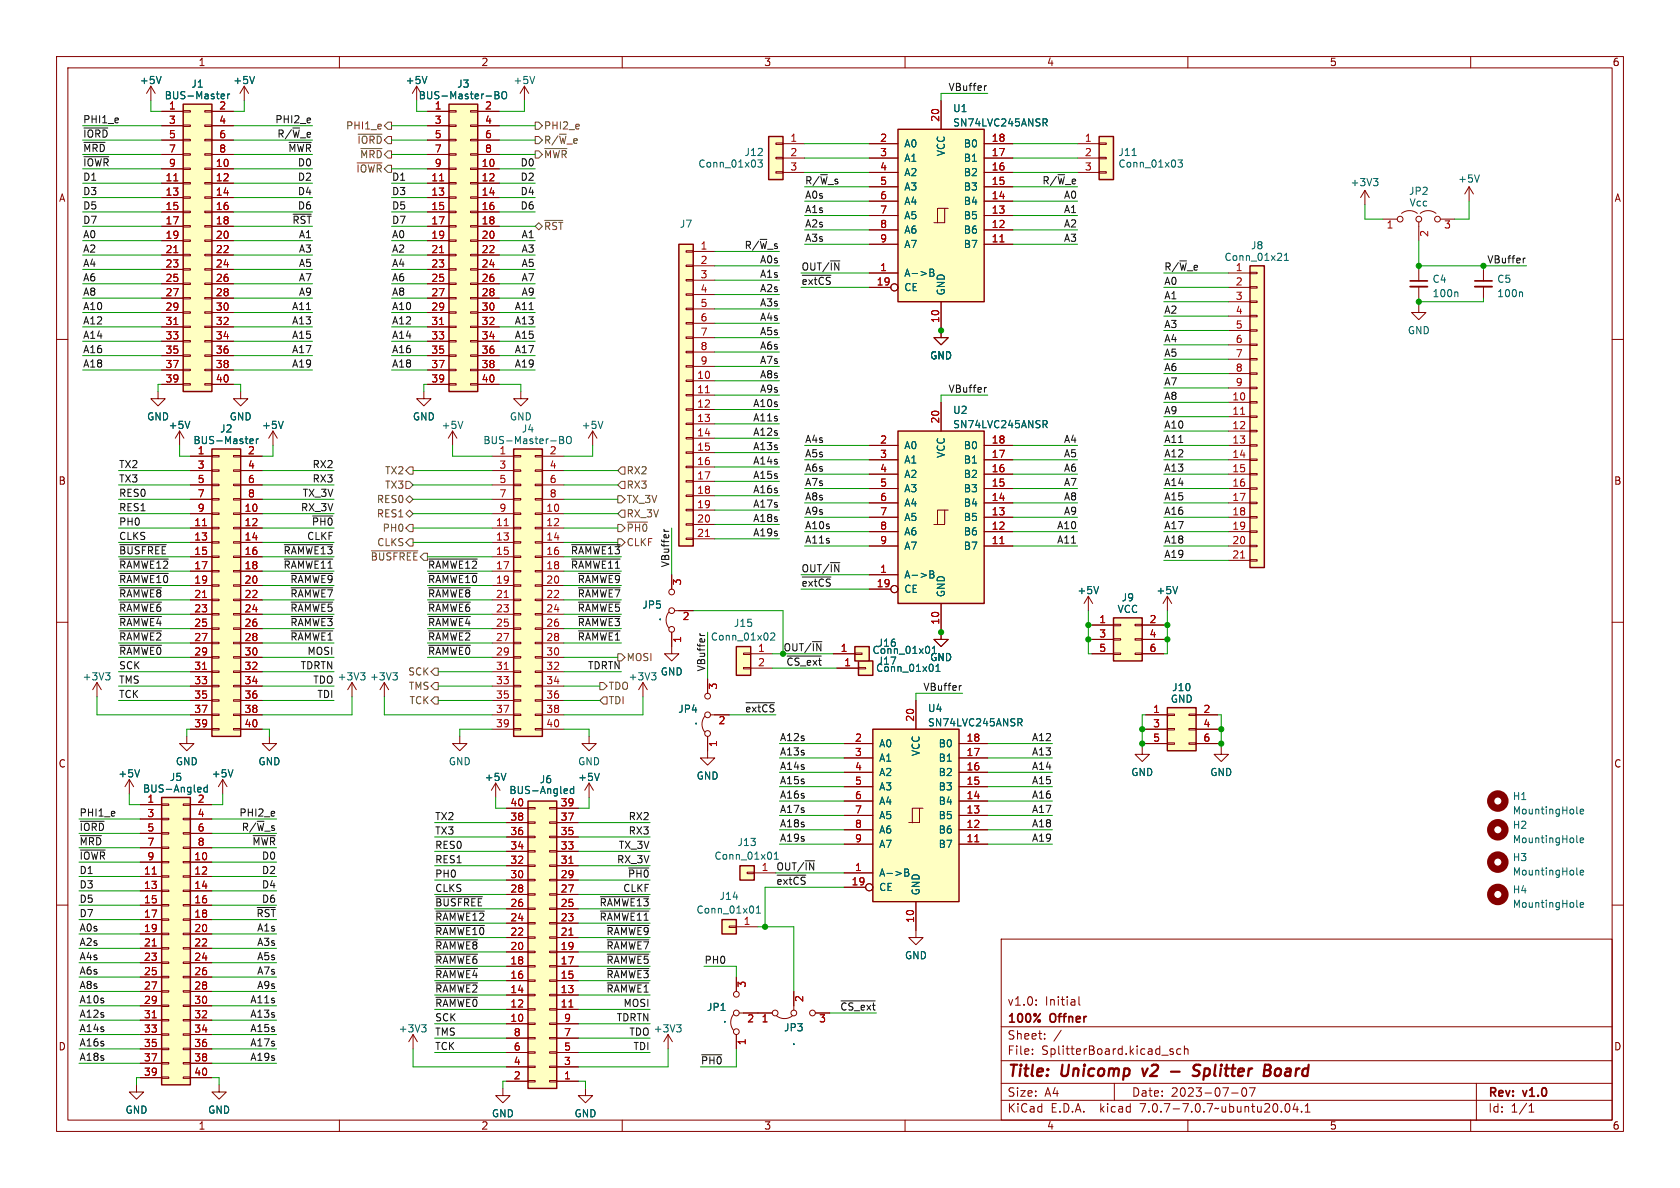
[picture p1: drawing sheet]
<svg xmlns="http://www.w3.org/2000/svg" width="297mm" height="210mm" viewBox="0 0 297 210" stroke-linecap="round" stroke-linejoin="round" font-family="sans-serif">
<defs><g id="words">
<g font-size="2.8" fill="#840000">
<text x="178" y="190.9">Title:</text>
<text x="187.7" y="190.9">Unicomp</text>
<text x="202.8" y="190.9">v2</text>
<text x="213.4" y="190.9">Splitter</text>
<text x="226.7" y="190.9">Board</text>
</g>
<g font-size="2.1" fill="#840000">
<text x="178" y="178">v1.0:</text>
<text x="184.7" y="178">Initial</text>
<text x="178" y="184">Sheet:</text>
<text x="178" y="181.2">100%</text>
<text x="185.7" y="181.2">Offner</text>
<text x="178" y="186.7">File:</text>
<text x="184.1" y="186.7">SplitterBoard.kicad_sch</text>
<text x="178" y="196.9">KiCad</text>
<text x="178" y="194.1">Size:</text>
<text x="184.7" y="194.1">A4</text>
<text x="185.7" y="196.9">E.D.A.</text>
<text x="194.6" y="196.9">kicad</text>
<text x="200" y="194.1">Date:</text>
<text x="201.8" y="196.9">7.0.7-7.0.7~ubuntu20.04.1</text>
<text x="207" y="194.1">2023-07-07</text>
<text x="263" y="194.3">Rev:</text>
<text x="263" y="196.9">Id:</text>
<text x="267.1" y="196.9">1/1</text>
<text x="269.4" y="194.3">v1.0</text>
</g>
<g font-size="1.8" fill="#840000">
<text x="35" y="11.9">1</text>
<text x="85" y="11.9">2</text>
<text x="135" y="11.9">3</text>
<text x="185" y="11.9">4</text>
<text x="235" y="11.9">5</text>
<text x="285" y="11.9">6</text>
<text x="10.3" y="35.9">A</text>
<text x="285.3" y="35.9">A</text>
<text x="10.3" y="85.9">B</text>
<text x="285.3" y="85.9">B</text>
<text x="10.3" y="135.9">C</text>
<text x="285.3" y="135.9">C</text>
<text x="10.3" y="185.9">D</text>
<text x="285.3" y="185.9">D</text>
<text x="35" y="199.9">1</text>
<text x="85" y="199.9">2</text>
<text x="135" y="199.9">3</text>
<text x="185" y="199.9">4</text>
<text x="235" y="199.9">5</text>
<text x="285" y="199.9">6</text>
</g>
<g font-size="1.8" fill="#006464">
<text x="24.6" y="15.1">+5V</text>
<text x="29" y="17.7">BUS-Master</text>
<text x="33.7" y="15.7">J1</text>
<text x="41.1" y="15.1">+5V</text>
<text x="71.6" y="15.1">+5V</text>
<text x="73.9" y="17.7">BUS-Master-BO</text>
<text x="80.7" y="15.7">J3</text>
<text x="90.7" y="15.1">+5V</text>
<text x="168.4" y="20">U1</text>
<text x="168.4" y="22.6">SN74LVC245ANSR</text>
<text x="123.4" y="29.8">Conn_01x03</text>
<text x="131.5" y="27.8">J12</text>
<text x="159.8" y="26.3">A0</text>
<text x="159.8" y="28.8">A1</text>
<text x="167.2" y="27.7" transform="rotate(-90 167.2 27.7)">VCC</text>
<text x="170.3" y="28.8">B1</text>
<text x="170.3" y="26.3">B0</text>
<text x="197.6" y="29.8">Conn_01x03</text>
<text x="197.6" y="27.8">J11</text>
<text x="159.8" y="31.3">A2</text>
<text x="159.8" y="33.9">A3</text>
<text x="170.3" y="33.9">B3</text>
<text x="170.3" y="31.3">B2</text>
<text x="238.7" y="33.1">+3V3</text>
<text x="249" y="34.6">JP2</text>
<text x="257.7" y="32.5">+5V</text>
<text x="120.1" y="40.5">J7</text>
<text x="159.8" y="36.4">A4</text>
<text x="159.8" y="39">A5</text>
<text x="159.8" y="41.5">A6</text>
<text x="170.3" y="41.5">B6</text>
<text x="170.3" y="39">B5</text>
<text x="170.3" y="36.4">B4</text>
<text x="249.1" y="36.7">Vcc</text>
<text x="159.8" y="44">A7</text>
<text x="170.3" y="44">B7</text>
<text x="216.4" y="46.3">Conn_01x21</text>
<text x="221.1" y="44.3">J8</text>
<text x="159.8" y="49.1">A-&gt;B</text>
<text x="159.8" y="51.7">CE</text>
<text x="167.2" y="52.3" transform="rotate(-90 167.2 52.3)">GND</text>
<text x="253.2" y="50.2">C4</text>
<text x="253.2" y="52.7">100n</text>
<text x="264.6" y="50.2">C5</text>
<text x="264.6" y="52.7">100n</text>
<text x="248.8" y="59.3">GND</text>
<text x="164.3" y="63.7">GND</text>
<text x="25.9" y="74.5">GND</text>
<text x="29.7" y="76">+5V</text>
<text x="38.8" y="76.7">J2</text>
<text x="40.5" y="74.5">GND</text>
<text x="46.2" y="76">+5V</text>
<text x="72.9" y="74.5">GND</text>
<text x="78" y="76">+5V</text>
<text x="90" y="74.5">GND</text>
<text x="92.2" y="76.7">J4</text>
<text x="102.7" y="76">+5V</text>
<text x="168.4" y="73.4">U2</text>
<text x="168.4" y="75.9">SN74LVC245ANSR</text>
<text x="34.1" y="78.7">BUS-Master</text>
<text x="85.4" y="78.7">BUS-Master-BO</text>
<text x="159.8" y="79.6">A0</text>
<text x="159.8" y="82.1">A1</text>
<text x="167.2" y="81" transform="rotate(-90 167.2 81)">VCC</text>
<text x="170.3" y="82.1">B1</text>
<text x="170.3" y="79.6">B0</text>
<text x="159.8" y="84.7">A2</text>
<text x="159.8" y="87.2">A3</text>
<text x="159.8" y="89.8">A4</text>
<text x="170.3" y="89.8">B4</text>
<text x="170.3" y="87.2">B3</text>
<text x="170.3" y="84.7">B2</text>
<text x="159.8" y="92.3">A5</text>
<text x="159.8" y="94.8">A6</text>
<text x="170.3" y="94.8">B6</text>
<text x="170.3" y="92.3">B5</text>
<text x="159.8" y="97.4">A7</text>
<text x="170.3" y="97.4">B7</text>
<text x="113.5" y="107.8">JP5</text>
<text x="159.8" y="102.5">A-&gt;B</text>
<text x="159.8" y="105">CE</text>
<text x="167.2" y="105.7" transform="rotate(-90 167.2 105.7)">GND</text>
<text x="190.4" y="105.2">+5V</text>
<text x="198.2" y="106.5">J9</text>
<text x="204.3" y="105.2">+5V</text>
<text x="116.3" y="109.8">.</text>
<text x="125.6" y="113.4">Conn_01x02</text>
<text x="129.6" y="111">J15</text>
<text x="197.5" y="108.6">VCC</text>
<text x="116.7" y="119.6">GND</text>
<text x="154.1" y="115.8">Conn_01x01</text>
<text x="154.8" y="119">Conn_01x01</text>
<text x="155" y="117.7">J17</text>
<text x="155" y="114.5">J16</text>
<text x="164.3" y="117.1">GND</text>
<text x="14.5" y="120.5">+3V3</text>
<text x="59.6" y="120.5">+3V3</text>
<text x="65.3" y="120.5">+3V3</text>
<text x="111" y="120.5">+3V3</text>
<text x="206.9" y="124.4">GND</text>
<text x="207.1" y="122.4">J10</text>
<text x="119.8" y="126.2">JP4</text>
<text x="122.7" y="128.3">.</text>
<text x="164" y="126.1">U4</text>
<text x="164" y="128.6">SN74LVC245ANSR</text>
<text x="20.8" y="137.6">+5V</text>
<text x="31" y="135.5">GND</text>
<text x="37.3" y="137.6">+5V</text>
<text x="45.6" y="135.5">GND</text>
<text x="79.2" y="135.5">GND</text>
<text x="102.1" y="135.5">GND</text>
<text x="155.3" y="132.3">A0</text>
<text x="155.3" y="134.8">A1</text>
<text x="155.3" y="137.4">A2</text>
<text x="162.8" y="133.8" transform="rotate(-90 162.8 133.8)">VCC</text>
<text x="165.8" y="137.4">B2</text>
<text x="165.8" y="134.8">B1</text>
<text x="165.8" y="132.3">B0</text>
<text x="199.9" y="137.4">GND</text>
<text x="213.9" y="137.4">GND</text>
<text x="25.2" y="140.3">BUS-Angled</text>
<text x="29.9" y="138.3">J5</text>
<text x="85.6" y="138.3">+5V</text>
<text x="89.9" y="140.6">BUS-Angled</text>
<text x="95.3" y="138.7">J6</text>
<text x="102.1" y="138.3">+5V</text>
<text x="123.1" y="138">GND</text>
<text x="155.3" y="139.9">A3</text>
<text x="155.3" y="142.5">A4</text>
<text x="165.8" y="142.5">B4</text>
<text x="165.8" y="139.9">B3</text>
<text x="267.3" y="141.6">H1</text>
<text x="130.3" y="149.8">J13</text>
<text x="155.3" y="145">A5</text>
<text x="155.3" y="147.5">A6</text>
<text x="165.8" y="147.5">B6</text>
<text x="165.8" y="145">B5</text>
<text x="267.3" y="146.7">H2</text>
<text x="267.3" y="149.3">MountingHole</text>
<text x="267.3" y="144.2">MountingHole</text>
<text x="126.2" y="152.2">Conn_01x01</text>
<text x="155.3" y="155.2">A-&gt;B</text>
<text x="155.3" y="150.1">A7</text>
<text x="165.8" y="150.1">B7</text>
<text x="267.3" y="152.4">H3</text>
<text x="267.3" y="155">MountingHole</text>
<text x="123" y="161.7">Conn_01x01</text>
<text x="127.1" y="159.3">J14</text>
<text x="155.3" y="157.7">CE</text>
<text x="162.8" y="158.4" transform="rotate(-90 162.8 158.4)">GND</text>
<text x="267.3" y="158.1">H4</text>
<text x="267.3" y="160.7">MountingHole</text>
<text x="159.9" y="169.8">GND</text>
<text x="124.9" y="178.9">JP1</text>
<text x="70.4" y="182.7">+3V3</text>
<text x="115.5" y="182.7">+3V3</text>
<text x="127.7" y="181">.</text>
<text x="138.5" y="182.5">JP3</text>
<text x="139.9" y="184.9">.</text>
<text x="22.1" y="197.1">GND</text>
<text x="36.7" y="197.1">GND</text>
<text x="86.9" y="197.7">GND</text>
<text x="101.5" y="197.7">GND</text>
</g>
<g font-size="1.8" fill="#0f0f0f">
<text x="167.6" y="16.2">VBuffer</text>
<text x="14.6" y="21.9">PHI1_e</text>
<text x="48.6" y="21.9">PHI2_e</text>
<text x="14.6" y="24.4">~{IORD}</text>
<text x="14.6" y="29.5">~{IOWR}</text>
<text x="14.6" y="27">~{MRD}</text>
<text x="48.9" y="24.4">R/~{W}_e</text>
<text x="50.9" y="27">~{MWR}</text>
<text x="52.6" y="29.5">D0</text>
<text x="91.9" y="29.5">D0</text>
<text x="14.6" y="34.6">D3</text>
<text x="14.6" y="32">D1</text>
<text x="52.6" y="32">D2</text>
<text x="52.6" y="34.6">D4</text>
<text x="69.2" y="34.6">D3</text>
<text x="69.2" y="32">D1</text>
<text x="91.9" y="32">D2</text>
<text x="91.9" y="34.6">D4</text>
<text x="142.2" y="35.2">A0s</text>
<text x="142.2" y="32.7">R/~{W}_s</text>
<text x="184.2" y="32.7">R/~{W}_e</text>
<text x="188" y="35.2">A0</text>
<text x="14.6" y="39.7">D7</text>
<text x="14.6" y="37.1">D5</text>
<text x="51.6" y="39.7">~{RST}</text>
<text x="52.6" y="37.1">D6</text>
<text x="69.2" y="37.1">D5</text>
<text x="69.2" y="39.7">D7</text>
<text x="91.9" y="37.1">D6</text>
<text x="142.2" y="40.3">A2s</text>
<text x="142.2" y="37.8">A1s</text>
<text x="188" y="40.3">A2</text>
<text x="188" y="37.8">A1</text>
<text x="14.6" y="44.7">A2</text>
<text x="14.6" y="47.3">A4</text>
<text x="14.6" y="42.2">A0</text>
<text x="52.7" y="44.7">A3</text>
<text x="52.7" y="42.2">A1</text>
<text x="52.7" y="47.3">A5</text>
<text x="69.2" y="47.3">A4</text>
<text x="69.2" y="42.2">A0</text>
<text x="69.2" y="44.7">A2</text>
<text x="92.1" y="44.7">A3</text>
<text x="92.1" y="47.3">A5</text>
<text x="92.1" y="42.2">A1</text>
<text x="131.5" y="44.1">R/~{W}_s</text>
<text x="134.3" y="46.6">A0s</text>
<text x="141.6" y="47.9">OUT/~{IN}</text>
<text x="142.2" y="42.8">A3s</text>
<text x="188" y="42.8">A3</text>
<text x="205.7" y="47.9">R/~{W}_e</text>
<text x="262.8" y="46.6">VBuffer</text>
<text x="14.6" y="52.4">A8</text>
<text x="14.6" y="49.8">A6</text>
<text x="52.7" y="52.4">A9</text>
<text x="52.7" y="49.8">A7</text>
<text x="69.2" y="49.8">A6</text>
<text x="69.2" y="52.4">A8</text>
<text x="92.1" y="52.4">A9</text>
<text x="92.1" y="49.8">A7</text>
<text x="134.3" y="51.7">A2s</text>
<text x="134.3" y="49.2">A1s</text>
<text x="141.6" y="50.5">~{extCS}</text>
<text x="205.7" y="53">A1</text>
<text x="205.7" y="50.5">A0</text>
<text x="14.6" y="57.4">A12</text>
<text x="14.6" y="60">A14</text>
<text x="14.6" y="54.9">A10</text>
<text x="51.5" y="54.9">A11</text>
<text x="51.5" y="57.4">A13</text>
<text x="51.5" y="60">A15</text>
<text x="69.2" y="57.4">A12</text>
<text x="69.2" y="60">A14</text>
<text x="69.2" y="54.9">A10</text>
<text x="90.9" y="54.9">A11</text>
<text x="90.9" y="57.4">A13</text>
<text x="90.9" y="60">A15</text>
<text x="134.3" y="54.3">A3s</text>
<text x="134.3" y="56.8">A4s</text>
<text x="134.3" y="59.3">A5s</text>
<text x="205.7" y="58.1">A3</text>
<text x="205.7" y="55.5">A2</text>
<text x="14.6" y="65.1">A18</text>
<text x="14.6" y="62.5">A16</text>
<text x="51.5" y="62.5">A17</text>
<text x="51.5" y="65.1">A19</text>
<text x="69.2" y="65.1">A18</text>
<text x="69.2" y="62.5">A16</text>
<text x="90.9" y="65.1">A19</text>
<text x="90.9" y="62.5">A17</text>
<text x="134.3" y="64.4">A7s</text>
<text x="134.3" y="61.9">A6s</text>
<text x="205.7" y="63.2">A5</text>
<text x="205.7" y="65.7">A6</text>
<text x="205.7" y="60.6">A4</text>
<text x="134.3" y="67">A8s</text>
<text x="134.3" y="69.5">A9s</text>
<text x="167.6" y="69.5">VBuffer</text>
<text x="205.7" y="70.8">A8</text>
<text x="205.7" y="68.2">A7</text>
<text x="133.1" y="77.1">A12s</text>
<text x="133.1" y="72">A10s</text>
<text x="133.1" y="74.6">A11s</text>
<text x="205.7" y="73.3">A9</text>
<text x="205.7" y="75.9">A10</text>
<text x="21" y="82.8">TX2</text>
<text x="55.2" y="82.8">RX2</text>
<text x="133.1" y="82.2">A14s</text>
<text x="133.1" y="79.7">A13s</text>
<text x="142.2" y="80.9">A5s</text>
<text x="142.2" y="83.5">A6s</text>
<text x="142.2" y="78.4">A4s</text>
<text x="188" y="83.5">A6</text>
<text x="188" y="80.9">A5</text>
<text x="188" y="78.4">A4</text>
<text x="205.7" y="80.9">A12</text>
<text x="205.7" y="78.4">A11</text>
<text x="205.7" y="83.5">A13</text>
<text x="21" y="87.9">RES0</text>
<text x="21" y="85.4">TX3</text>
<text x="53.4" y="87.9">TX_3V</text>
<text x="55.2" y="85.4">RX3</text>
<text x="133.1" y="87.3">A16s</text>
<text x="133.1" y="89.8">A17s</text>
<text x="133.1" y="84.7">A15s</text>
<text x="142.2" y="88.6">A8s</text>
<text x="142.2" y="86">A7s</text>
<text x="188" y="86">A7</text>
<text x="188" y="88.6">A8</text>
<text x="205.7" y="88.6">A15</text>
<text x="205.7" y="86">A14</text>
<text x="21" y="95.5">CLKS</text>
<text x="21" y="90.5">RES1</text>
<text x="21" y="93">PH0</text>
<text x="53.1" y="90.5">RX_3V</text>
<text x="54.2" y="95.5">CLKF</text>
<text x="55" y="93">~{PH0}</text>
<text x="133.1" y="92.4">A18s</text>
<text x="133.1" y="94.9">A19s</text>
<text x="142.2" y="91.1">A9s</text>
<text x="142.2" y="93.6">A10s</text>
<text x="186.8" y="93.6">A10</text>
<text x="188" y="91.1">A9</text>
<text x="205.7" y="93.6">A17</text>
<text x="205.7" y="91.1">A16</text>
<text x="21" y="100.6">~{RAMWE12}</text>
<text x="21" y="98.1">~{BUSFREE}</text>
<text x="50" y="98.1">~{RAMWE13}</text>
<text x="50" y="100.6">~{RAMWE11}</text>
<text x="65.4" y="99.3">~{BUSFREE}</text>
<text x="75.6" y="100.6">~{RAMWE12} 17</text>
<text x="100.8" y="100.6">~{RAMWE11}</text>
<text x="100.8" y="98.1">~{RAMWE13}</text>
<text x="118.4" y="100.4" transform="rotate(-90 118.4 100.4)">VBuffer</text>
<text x="141.6" y="101.3">OUT/~{IN}</text>
<text x="142.2" y="96.2">A11s</text>
<text x="186.8" y="96.2">A11</text>
<text x="205.7" y="96.2">A18</text>
<text x="205.7" y="98.7">A19</text>
<text x="21" y="105.7">~{RAMWE8}</text>
<text x="21" y="103.2">~{RAMWE10}</text>
<text x="51.2" y="105.7">~{RAMWE7}</text>
<text x="51.2" y="103.2">~{RAMWE9}</text>
<text x="75.6" y="105.7">~{RAMWE8}</text>
<text x="75.6" y="103.2">~{RAMWE10} 19</text>
<text x="102" y="105.7">~{RAMWE7}</text>
<text x="102" y="103.2">~{RAMWE9}</text>
<text x="141.6" y="103.8">~{extCS}</text>
<text x="21" y="108.2">~{RAMWE6}</text>
<text x="21" y="113.3">~{RAMWE2}</text>
<text x="21" y="110.8">~{RAMWE4}</text>
<text x="51.2" y="113.3">~{RAMWE1}</text>
<text x="51.2" y="110.8">~{RAMWE3}</text>
<text x="51.2" y="108.2">~{RAMWE5}</text>
<text x="75.6" y="110.8">~{RAMWE4}</text>
<text x="75.6" y="113.3">~{RAMWE2}</text>
<text x="75.6" y="108.2">~{RAMWE6}</text>
<text x="102" y="113.3">~{RAMWE1}</text>
<text x="102" y="110.8">~{RAMWE3}</text>
<text x="102" y="108.2">~{RAMWE5}</text>
<text x="21" y="118.4">SCK</text>
<text x="21" y="115.9">~{RAMWE0}</text>
<text x="53" y="118.4">TDRTN</text>
<text x="54.3" y="115.9">MOSI</text>
<text x="75.6" y="115.9">~{RAMWE0}</text>
<text x="103.8" y="118.4">TDRTN</text>
<text x="124.7" y="118.8" transform="rotate(-90 124.7 118.8)">VBuffer</text>
<text x="138.9" y="117.8">~{CS_ext}</text>
<text x="21" y="123.5">TCK</text>
<text x="21" y="120.9">TMS</text>
<text x="55.3" y="120.9">TDO</text>
<text x="56" y="123.5">TDI</text>
<text x="163.1" y="122.2">VBuffer</text>
<text x="131.6" y="126">~{extCS}</text>
<text x="137.8" y="131.1">A12s</text>
<text x="182.3" y="131.1">A12</text>
<text x="137.8" y="136.2">A14s</text>
<text x="137.8" y="133.6">A13s</text>
<text x="182.3" y="136.2">A14</text>
<text x="182.3" y="133.6">A13</text>
<text x="137.8" y="141.3">A16s</text>
<text x="137.8" y="138.7">A15s</text>
<text x="137.8" y="143.8">A17s</text>
<text x="182.3" y="141.3">A16</text>
<text x="182.3" y="143.8">A17</text>
<text x="182.3" y="138.7">A15</text>
<text x="14" y="147">~{IORD}</text>
<text x="14" y="149.5">~{MRD}</text>
<text x="14" y="144.4">PHI1_e</text>
<text x="42.2" y="144.4">PHI2_e</text>
<text x="42.6" y="147">R/~{W}_s</text>
<text x="44.5" y="149.5">~{MWR}</text>
<text x="76.8" y="145.1">TX2</text>
<text x="76.8" y="147.6">TX3</text>
<text x="111" y="145.1">RX2</text>
<text x="111" y="147.6">RX3</text>
<text x="137.8" y="148.9">A19s</text>
<text x="137.8" y="146.3">A18s</text>
<text x="182.3" y="146.3">A18</text>
<text x="182.3" y="148.9">A19</text>
<text x="14" y="152.1">~{IOWR}</text>
<text x="14" y="154.6">D1</text>
<text x="46.2" y="154.6">D2</text>
<text x="46.2" y="152.1">D0</text>
<text x="76.8" y="152.7">RES1</text>
<text x="76.8" y="155.2">PH0</text>
<text x="76.8" y="150.1">RES0</text>
<text x="109" y="152.7">RX_3V</text>
<text x="109.3" y="150.1">TX_3V</text>
<text x="110.9" y="155.2">~{PH0}</text>
<text x="137.2" y="154">OUT/~{IN}</text>
<text x="14" y="159.7">D5</text>
<text x="14" y="157.1">D3</text>
<text x="46.2" y="159.7">D6</text>
<text x="46.2" y="157.1">D4</text>
<text x="76.8" y="160.3">~{BUSFREE}</text>
<text x="76.8" y="157.8">CLKS</text>
<text x="105.9" y="160.3">~{RAMWE13}</text>
<text x="110.1" y="157.8">CLKF</text>
<text x="137.2" y="156.5">~{extCS}</text>
<text x="14" y="167.3">A2s</text>
<text x="14" y="164.8">A0s</text>
<text x="14" y="162.2">D7</text>
<text x="45.2" y="162.2">~{RST}</text>
<text x="45.4" y="164.8">A1s</text>
<text x="45.4" y="167.3">A3s</text>
<text x="76.8" y="167.9">~{RAMWE8}</text>
<text x="76.8" y="165.4">~{RAMWE10}</text>
<text x="76.8" y="162.8">~{RAMWE12}</text>
<text x="105.9" y="162.8">~{RAMWE11}</text>
<text x="107.1" y="165.4">~{RAMWE9}</text>
<text x="107.1" y="167.9">~{RAMWE7}</text>
<text x="14" y="172.4">A6s</text>
<text x="14" y="169.8">A4s</text>
<text x="45.4" y="172.4">A7s</text>
<text x="45.4" y="169.8">A5s</text>
<text x="76.8" y="170.5">~{RAMWE6}</text>
<text x="76.8" y="173">~{RAMWE4}</text>
<text x="107.1" y="170.5">~{RAMWE5}</text>
<text x="107.1" y="173">~{RAMWE3}</text>
<text x="124.5" y="170.5">PH0</text>
<text x="14" y="177.5">A10s</text>
<text x="14" y="174.9">A8s</text>
<text x="14" y="180">A12s</text>
<text x="44.2" y="177.5">A11s</text>
<text x="44.2" y="180">A13s</text>
<text x="45.4" y="174.9">A9s</text>
<text x="76.8" y="178.1">~{RAMWE0}</text>
<text x="76.8" y="175.5">~{RAMWE2}</text>
<text x="107.1" y="175.5">~{RAMWE1}</text>
<text x="110.1" y="178.1">MOSI</text>
<text x="148.4" y="178.7">~{CS_ext}</text>
<text x="14" y="185.1">A16s</text>
<text x="14" y="182.5">A14s</text>
<text x="44.2" y="185.1">A17s</text>
<text x="44.2" y="182.5">A15s</text>
<text x="76.8" y="183.2">TMS</text>
<text x="76.8" y="180.6">SCK</text>
<text x="76.8" y="185.7">TCK</text>
<text x="108.9" y="180.6">TDRTN</text>
<text x="111.2" y="183.2">TDO</text>
<text x="111.9" y="185.7">TDI</text>
<text x="14" y="187.6">A18s</text>
<text x="44.2" y="187.6">A19s</text>
<text x="123.8" y="188.2">~{PH0}</text>
</g>
<g font-size="1.8" fill="#a90000">
<text x="29.8" y="19.4">1</text>
<text x="29.8" y="22">3</text>
<text x="38.7" y="19.4">2</text>
<text x="38.7" y="22">4</text>
<text x="76.8" y="19.4">1</text>
<text x="76.8" y="22">3</text>
<text x="85.7" y="19.4">2</text>
<text x="85.7" y="22">4</text>
<text x="166.1" y="21.6" transform="rotate(-90 166.1 21.6)">20</text>
<text x="29.8" y="24.5">5</text>
<text x="29.8" y="27.1">7</text>
<text x="29.8" y="29.6">9</text>
<text x="38.1" y="29.6">10</text>
<text x="38.7" y="24.5">6</text>
<text x="38.7" y="27.1">8</text>
<text x="76.8" y="24.5">5</text>
<text x="76.8" y="27.1">7</text>
<text x="76.8" y="29.6">9</text>
<text x="85" y="29.6">10</text>
<text x="85.7" y="24.5">6</text>
<text x="85.7" y="27.1">8</text>
<text x="139.6" y="25.1">1</text>
<text x="139.6" y="27.7">2</text>
<text x="155.5" y="25.1">2</text>
<text x="155.5" y="27.7">3</text>
<text x="175.2" y="27.7">17</text>
<text x="175.2" y="25.1">18</text>
<text x="191.7" y="25.1">1</text>
<text x="191.7" y="27.7">2</text>
<text x="29.2" y="32.1">11</text>
<text x="29.2" y="34.7">13</text>
<text x="38.1" y="32.1">12</text>
<text x="38.1" y="34.7">14</text>
<text x="76.2" y="32.1">11</text>
<text x="76.2" y="34.7">13</text>
<text x="85" y="32.1">12</text>
<text x="85" y="34.7">14</text>
<text x="139.6" y="30.2">3</text>
<text x="155.5" y="30.2">4</text>
<text x="155.5" y="32.8">5</text>
<text x="155.5" y="35.3">6</text>
<text x="175.2" y="35.3">14</text>
<text x="175.2" y="32.8">15</text>
<text x="175.2" y="30.2">16</text>
<text x="191.7" y="30.2">3</text>
<text x="29.2" y="37.2">15</text>
<text x="29.2" y="39.8">17</text>
<text x="38.1" y="37.2">16</text>
<text x="38.1" y="39.8">18</text>
<text x="76.2" y="37.2">15</text>
<text x="76.2" y="39.8">17</text>
<text x="85" y="37.2">16</text>
<text x="85" y="39.8">18</text>
<text x="155.5" y="37.8">7</text>
<text x="155.5" y="40.4">8</text>
<text x="175.2" y="40.4">12</text>
<text x="175.2" y="37.8">13</text>
<text x="245" y="40.7">1</text>
<text x="252.8" y="42" transform="rotate(-90 252.8 42)">2</text>
<text x="255.2" y="40.7">3</text>
<text x="29.2" y="42.3">19</text>
<text x="29.2" y="44.8">21</text>
<text x="29.2" y="47.4">23</text>
<text x="38.1" y="42.3">20</text>
<text x="38.1" y="44.8">22</text>
<text x="38.1" y="47.4">24</text>
<text x="76.2" y="42.3">19</text>
<text x="76.2" y="44.8">21</text>
<text x="76.2" y="47.4">23</text>
<text x="85" y="42.3">20</text>
<text x="85" y="44.8">22</text>
<text x="85" y="47.4">24</text>
<text x="123.8" y="44.2">1</text>
<text x="123.8" y="46.7">2</text>
<text x="155.5" y="42.9">9</text>
<text x="175.2" y="42.9">11</text>
<text x="29.2" y="49.9">25</text>
<text x="29.2" y="52.5">27</text>
<text x="38.1" y="49.9">26</text>
<text x="38.1" y="52.5">28</text>
<text x="76.2" y="49.9">25</text>
<text x="76.2" y="52.5">27</text>
<text x="85" y="49.9">26</text>
<text x="85" y="52.5">28</text>
<text x="123.8" y="49.3">3</text>
<text x="123.8" y="51.8">4</text>
<text x="154.9" y="50.5">19</text>
<text x="155.5" y="48">1</text>
<text x="218.4" y="48">1</text>
<text x="218.4" y="50.5">2</text>
<text x="218.4" y="53.1">3</text>
<text x="29.2" y="55">29</text>
<text x="29.2" y="57.5">31</text>
<text x="38.1" y="55">30</text>
<text x="38.1" y="57.5">32</text>
<text x="76.2" y="55">29</text>
<text x="76.2" y="57.5">31</text>
<text x="85" y="55">30</text>
<text x="85" y="57.5">32</text>
<text x="123.8" y="54.4">5</text>
<text x="123.8" y="56.9">6</text>
<text x="123.8" y="59.4">7</text>
<text x="166.1" y="57.2" transform="rotate(-90 166.1 57.2)">10</text>
<text x="218.4" y="55.6">4</text>
<text x="218.4" y="58.2">5</text>
<text x="29.2" y="60.1">33</text>
<text x="29.2" y="62.6">35</text>
<text x="29.2" y="65.2">37</text>
<text x="38.1" y="60.1">34</text>
<text x="38.1" y="62.6">36</text>
<text x="38.1" y="65.2">38</text>
<text x="76.2" y="60.1">33</text>
<text x="76.2" y="62.6">35</text>
<text x="76.2" y="65.2">37</text>
<text x="85" y="60.1">34</text>
<text x="85" y="62.6">36</text>
<text x="85" y="65.2">38</text>
<text x="123.8" y="62">8</text>
<text x="123.8" y="64.5">9</text>
<text x="218.4" y="60.7">6</text>
<text x="218.4" y="63.2">7</text>
<text x="218.4" y="65.8">8</text>
<text x="29.2" y="67.7">39</text>
<text x="38.1" y="67.7">40</text>
<text x="76.2" y="67.7">39</text>
<text x="85" y="67.7">40</text>
<text x="123.1" y="67.1">10</text>
<text x="123.1" y="69.6">11</text>
<text x="217.8" y="70.9">10</text>
<text x="218.4" y="68.3">9</text>
<text x="123.1" y="72.1">12</text>
<text x="123.1" y="74.7">13</text>
<text x="123.1" y="77.2">14</text>
<text x="166.1" y="75" transform="rotate(-90 166.1 75)">20</text>
<text x="217.8" y="73.4">11</text>
<text x="217.8" y="75.9">12</text>
<text x="34.9" y="80.4">1</text>
<text x="34.9" y="82.9">3</text>
<text x="43.7" y="80.4">2</text>
<text x="43.7" y="82.9">4</text>
<text x="88.2" y="80.4">1</text>
<text x="88.2" y="82.9">3</text>
<text x="97.1" y="80.4">2</text>
<text x="97.1" y="82.9">4</text>
<text x="123.1" y="79.8">15</text>
<text x="123.1" y="82.3">16</text>
<text x="155.5" y="78.5">2</text>
<text x="155.5" y="81">3</text>
<text x="155.5" y="83.6">4</text>
<text x="175.2" y="83.6">16</text>
<text x="175.2" y="81">17</text>
<text x="175.2" y="78.5">18</text>
<text x="217.8" y="78.5">13</text>
<text x="217.8" y="81">14</text>
<text x="217.8" y="83.6">15</text>
<text x="34.9" y="85.5">5</text>
<text x="34.9" y="88">7</text>
<text x="43.7" y="85.5">6</text>
<text x="43.7" y="88">8</text>
<text x="88.2" y="85.5">5</text>
<text x="88.2" y="88">7</text>
<text x="97.1" y="85.5">6</text>
<text x="97.1" y="88">8</text>
<text x="123.1" y="84.8">17</text>
<text x="123.1" y="87.4">18</text>
<text x="123.1" y="89.9">19</text>
<text x="155.5" y="86.1">5</text>
<text x="155.5" y="88.6">6</text>
<text x="175.2" y="88.6">14</text>
<text x="175.2" y="86.1">15</text>
<text x="217.8" y="86.1">16</text>
<text x="217.8" y="88.6">17</text>
<text x="34.2" y="93.1">11</text>
<text x="34.2" y="95.6">13</text>
<text x="34.9" y="90.6">9</text>
<text x="43.1" y="90.6">10</text>
<text x="43.1" y="93.1">12</text>
<text x="43.1" y="95.6">14</text>
<text x="87.6" y="93.1">11</text>
<text x="87.6" y="95.6">13</text>
<text x="88.2" y="90.6">9</text>
<text x="96.5" y="90.6">10</text>
<text x="96.5" y="93.1">12</text>
<text x="96.5" y="95.6">14</text>
<text x="123.1" y="92.5">20</text>
<text x="123.1" y="95">21</text>
<text x="155.5" y="91.2">7</text>
<text x="155.5" y="93.7">8</text>
<text x="175.2" y="93.7">12</text>
<text x="175.2" y="91.2">13</text>
<text x="217.8" y="91.2">18</text>
<text x="217.8" y="93.7">19</text>
<text x="34.2" y="98.2">15</text>
<text x="34.2" y="100.7">17</text>
<text x="43.1" y="98.2">16</text>
<text x="43.1" y="100.7">18</text>
<text x="87.6" y="98.2">15</text>
<text x="96.5" y="98.2">16</text>
<text x="96.5" y="100.7">18</text>
<text x="155.5" y="101.3">1</text>
<text x="155.5" y="96.3">9</text>
<text x="175.2" y="96.3">11</text>
<text x="217.8" y="96.3">20</text>
<text x="217.8" y="98.8">21</text>
<text x="34.2" y="103.3">19</text>
<text x="34.2" y="105.8">21</text>
<text x="43.1" y="103.3">20</text>
<text x="43.1" y="105.8">22</text>
<text x="87.6" y="105.8">21</text>
<text x="96.5" y="103.3">20</text>
<text x="96.5" y="105.8">22</text>
<text x="120.7" y="103.6" transform="rotate(-90 120.7 103.6)">3</text>
<text x="154.9" y="103.9">19</text>
<text x="34.2" y="108.3">23</text>
<text x="34.2" y="110.9">25</text>
<text x="34.2" y="113.4">27</text>
<text x="43.1" y="108.3">24</text>
<text x="43.1" y="110.9">26</text>
<text x="43.1" y="113.4">28</text>
<text x="87.6" y="108.3">23</text>
<text x="87.6" y="110.9">25</text>
<text x="87.6" y="113.4">27</text>
<text x="96.5" y="108.3">24</text>
<text x="96.5" y="110.9">26</text>
<text x="96.5" y="113.4">28</text>
<text x="120.6" y="109.9">2</text>
<text x="120.7" y="113.7" transform="rotate(-90 120.7 113.7)">1</text>
<text x="166.1" y="110.5" transform="rotate(-90 166.1 110.5)">10</text>
<text x="194.2" y="110.2">1</text>
<text x="194.2" y="112.8">3</text>
<text x="203.1" y="110.2">2</text>
<text x="203.1" y="112.8">4</text>
<text x="34.2" y="116">29</text>
<text x="34.2" y="118.5">31</text>
<text x="43.1" y="116">30</text>
<text x="43.1" y="118.5">32</text>
<text x="87.6" y="116">29</text>
<text x="87.6" y="118.5">31</text>
<text x="96.5" y="116">30</text>
<text x="96.5" y="118.5">32</text>
<text x="133.9" y="115.3">1</text>
<text x="133.9" y="117.9">2</text>
<text x="148.5" y="115.3">1</text>
<text x="149.2" y="117.9">1</text>
<text x="194.2" y="115.3">5</text>
<text x="203.1" y="115.3">6</text>
<text x="34.2" y="121">33</text>
<text x="34.2" y="123.6">35</text>
<text x="43.1" y="121">34</text>
<text x="43.1" y="123.6">36</text>
<text x="87.6" y="121">33</text>
<text x="87.6" y="123.6">35</text>
<text x="96.5" y="121">34</text>
<text x="96.5" y="123.6">36</text>
<text x="127.1" y="122" transform="rotate(-90 127.1 122)">3</text>
<text x="34.2" y="126.1">37</text>
<text x="34.2" y="128.7">39</text>
<text x="43.1" y="126.1">38</text>
<text x="43.1" y="128.7">40</text>
<text x="87.6" y="126.1">37</text>
<text x="87.6" y="128.7">39</text>
<text x="96.5" y="126.1">38</text>
<text x="96.5" y="128.7">40</text>
<text x="126.9" y="128.3">2</text>
<text x="151.1" y="131.2">2</text>
<text x="161.7" y="127.7" transform="rotate(-90 161.7 127.7)">20</text>
<text x="170.8" y="131.2">18</text>
<text x="203.8" y="126.1">1</text>
<text x="203.8" y="128.7">3</text>
<text x="203.8" y="131.2">5</text>
<text x="212.7" y="126.1">2</text>
<text x="212.7" y="128.7">4</text>
<text x="212.7" y="131.2">6</text>
<text x="127.1" y="132.2" transform="rotate(-90 127.1 132.2)">1</text>
<text x="151.1" y="133.7">3</text>
<text x="151.1" y="136.3">4</text>
<text x="170.8" y="136.3">16</text>
<text x="170.8" y="133.7">17</text>
<text x="26" y="142">1</text>
<text x="34.9" y="142">2</text>
<text x="90.1" y="142.6">40</text>
<text x="99" y="142.6">39</text>
<text x="151.1" y="138.8">5</text>
<text x="151.1" y="141.4">6</text>
<text x="151.1" y="143.9">7</text>
<text x="170.8" y="143.9">13</text>
<text x="170.8" y="141.4">14</text>
<text x="170.8" y="138.8">15</text>
<text x="26" y="144.5">3</text>
<text x="26" y="147.1">5</text>
<text x="26" y="149.6">7</text>
<text x="34.9" y="144.5">4</text>
<text x="34.9" y="147.1">6</text>
<text x="34.9" y="149.6">8</text>
<text x="90.1" y="147.7">36</text>
<text x="90.1" y="145.2">38</text>
<text x="99" y="147.7">35</text>
<text x="99" y="145.2">37</text>
<text x="151.1" y="146.4">8</text>
<text x="151.1" y="149">9</text>
<text x="170.8" y="149">11</text>
<text x="170.8" y="146.4">12</text>
<text x="25.4" y="154.7">11</text>
<text x="26" y="152.1">9</text>
<text x="34.2" y="152.1">10</text>
<text x="34.2" y="154.7">12</text>
<text x="90.1" y="155.3">30</text>
<text x="90.1" y="152.8">32</text>
<text x="90.1" y="150.2">34</text>
<text x="99" y="155.3">29</text>
<text x="99" y="152.8">31</text>
<text x="99" y="150.2">33</text>
<text x="134.5" y="154.1">1</text>
<text x="151.1" y="154.1">1</text>
<text x="25.4" y="157.2">13</text>
<text x="25.4" y="159.8">15</text>
<text x="34.2" y="157.2">14</text>
<text x="34.2" y="159.8">16</text>
<text x="90.1" y="160.4">26</text>
<text x="90.1" y="157.9">28</text>
<text x="99" y="160.4">25</text>
<text x="99" y="157.9">27</text>
<text x="150.5" y="156.6">19</text>
<text x="25.4" y="162.3">17</text>
<text x="25.4" y="164.8">19</text>
<text x="25.4" y="167.4">21</text>
<text x="34.2" y="162.3">18</text>
<text x="34.2" y="164.8">20</text>
<text x="34.2" y="167.4">22</text>
<text x="90.1" y="165.5">22</text>
<text x="90.1" y="162.9">24</text>
<text x="99" y="165.5">21</text>
<text x="99" y="162.9">23</text>
<text x="131.4" y="163.6">1</text>
<text x="161.7" y="163.2" transform="rotate(-90 161.7 163.2)">10</text>
<text x="25.4" y="169.9">23</text>
<text x="25.4" y="172.5">25</text>
<text x="34.2" y="169.9">24</text>
<text x="34.2" y="172.5">26</text>
<text x="90.1" y="173.1">16</text>
<text x="90.1" y="170.6">18</text>
<text x="90.1" y="168">20</text>
<text x="99" y="173.1">15</text>
<text x="99" y="170.6">17</text>
<text x="99" y="168">19</text>
<text x="25.4" y="175">27</text>
<text x="25.4" y="177.5">29</text>
<text x="34.2" y="175">28</text>
<text x="34.2" y="177.5">30</text>
<text x="90.1" y="178.2">12</text>
<text x="90.1" y="175.6">14</text>
<text x="99" y="178.2">11</text>
<text x="99" y="175.6">13</text>
<text x="132.2" y="174.7" transform="rotate(-90 132.2 174.7)">3</text>
<text x="142.3" y="177.2" transform="rotate(-90 142.3 177.2)">2</text>
<text x="25.4" y="180.1">31</text>
<text x="25.4" y="182.6">33</text>
<text x="25.4" y="185.2">35</text>
<text x="34.2" y="180.1">32</text>
<text x="34.2" y="182.6">34</text>
<text x="34.2" y="185.2">36</text>
<text x="90.1" y="180.7">10</text>
<text x="90.7" y="185.8">6</text>
<text x="90.7" y="183.3">8</text>
<text x="99.6" y="185.8">5</text>
<text x="99.6" y="183.3">7</text>
<text x="99.6" y="180.7">9</text>
<text x="132" y="181.1">2</text>
<text x="132.2" y="184.9" transform="rotate(-90 132.2 184.9)">1</text>
<text x="134.5" y="181.1">1</text>
<text x="144.7" y="181.1">3</text>
<text x="25.4" y="187.7">37</text>
<text x="25.4" y="190.2">39</text>
<text x="34.2" y="187.7">38</text>
<text x="34.2" y="190.2">40</text>
<text x="90.7" y="190.9">2</text>
<text x="90.7" y="188.3">4</text>
<text x="99.6" y="190.9">1</text>
<text x="99.6" y="188.3">3</text>
</g>
<g font-size="1.8" fill="#725600">
<text x="61.1" y="23.1">PHI1_e</text>
<text x="96.1" y="23.1">PHI2_e</text>
<text x="63.1" y="25.6">~{IORD}</text>
<text x="63.6" y="28.2">~{MRD}</text>
<text x="96.1" y="28.2">~{MWR}</text>
<text x="96.1" y="25.6">R/~{W}_e</text>
<text x="62.9" y="30.7">~{IOWR}</text>
<text x="96.1" y="40.9">~{RST}</text>
<text x="66.5" y="89.1">RES0</text>
<text x="68" y="86.6">TX3</text>
<text x="68" y="84">TX2</text>
<text x="110.7" y="89.1">TX_3V</text>
<text x="110.7" y="86.6">RX3</text>
<text x="110.7" y="84">RX2</text>
<text x="66.5" y="91.7">RES1</text>
<text x="67.6" y="94.2">PH0</text>
<text x="110.7" y="91.7">RX_3V</text>
<text x="110.7" y="94.2">~{PH0}</text>
<text x="66.6" y="96.7">CLKS</text>
<text x="110.7" y="96.7">CLKF</text>
<text x="72.1" y="119.6">SCK</text>
<text x="110.7" y="117.1">MOSI</text>
<text x="72.2" y="122.1">TMS</text>
<text x="72.3" y="124.7">TCK</text>
<text x="107.5" y="124.7">TDI</text>
<text x="107.5" y="122.1">TDO</text>
</g>
<text font-size="1.8" fill="#009600" x="138.4" y="115.2">OUT/~{IN}</text>
</g></defs>
<g fill="none" stroke="#840000" stroke-width=".18">
<path d="M10 10h277v190h-277zM12 12h273v186h-273zM26.7 15.2l-.8 1.3M26.7 15.2v2.6M26.7 15.2l.7 1.3M28.6 19.7h3.8M32.4 19.6h1.3v.2h-1.3zM36.2 19.6h1.3v.2h-1.3zM37.5 19.7h3.8M43.2 15.2l.7 1.3M43.2 15.2v2.6M43.2 15.2l-.8 1.3"/>
<path d="M60 10v2M73.7 15.2l-.8 1.3M73.7 15.2v2.6M73.7 15.2l.7 1.3M75.6 19.7h3.8M79.4 19.6h1.2v.2h-1.2zM83.2 19.6h1.3v.2h-1.3zM84.5 19.7h3.8M92.7 15.2l.8 1.3M92.7 15.2v2.6M92.7 15.2l-.8 1.3M110 10v2"/>
<path d="M160 10v2M166.4 17.8v5.1M210 10v2M260 10v2M28.6 29.8h3.8M28.6 32.4h3.8M28.6 34.9h3.8M28.6 37.5h3.8M28.6 22.2h3.8M28.6 24.8h3.8M28.6 27.3h3.8M32.4 39.9h1.3v.2h-1.3z"/>
<path d="M32.4 37.3h1.3v.3h-1.3zM32.4 34.8h1.3v.3h-1.3zM32.4 32.3h1.3v.2h-1.3zM32.4 29.7h1.3v.3h-1.3zM32.4 27.2h1.3v.2h-1.3zM32.4 24.6h1.3v.3h-1.3zM32.4 22.1h1.3v.3h-1.3zM36.2 39.9h1.3v.2h-1.3zM36.2 37.3h1.3v.3h-1.3zM36.2 34.8h1.3v.3h-1.3zM36.2 32.3h1.3v.2h-1.3zM36.2 29.7h1.3v.3h-1.3z"/>
<path d="M36.2 27.2h1.3v.2h-1.3zM36.2 24.6h1.3v.3h-1.3zM36.2 22.1h1.3v.3h-1.3zM37.5 29.8h3.8M37.5 32.4h3.8M37.5 34.9h3.8M37.5 37.5h3.8M37.5 22.2h3.8M37.5 24.8h3.8M37.5 27.3h3.8M75.6 29.8h3.8M75.6 32.4h3.8"/>
<path d="M75.6 34.9h3.8M75.6 37.5h3.8M75.6 22.2h3.8M75.6 24.8h3.8M75.6 27.3h3.8M79.4 39.9h1.2v.2h-1.2zM79.4 37.3h1.2v.3h-1.2zM79.4 34.8h1.2v.3h-1.2zM79.4 32.3h1.2v.2h-1.2zM79.4 29.7h1.2v.3h-1.2zM79.4 27.2h1.2v.2h-1.2zM79.4 24.6h1.2v.3h-1.2z"/>
<path d="M79.4 22.1h1.2v.3h-1.2zM83.2 39.9h1.3v.2h-1.3zM83.2 37.3h1.3v.3h-1.3zM83.2 34.8h1.3v.3h-1.3zM83.2 32.3h1.3v.2h-1.3zM83.2 29.7h1.3v.3h-1.3zM83.2 27.2h1.3v.2h-1.3zM83.2 24.6h1.3v.3h-1.3zM83.2 22.1h1.3v.3h-1.3zM84.5 29.8h3.8M84.5 32.4h3.8M84.5 34.9h3.8"/>
<path d="M84.5 37.5h3.8M84.5 22.2h3.8M84.5 24.8h3.8M84.5 27.3h3.8M137.2 30.4h1.2v.2h-1.2zM137.2 27.8h1.2v.3h-1.2zM137.2 25.3h1.2v.2h-1.2zM138.4 25.4h3.8M138.4 27.9h3.8M138.4 30.5h3.8M153.7 25.4h5M153.7 27.9h5"/>
<path d="M153.7 30.5h5M153.7 38.1h5M153.7 35.6h5M153.7 33h5M167 36.8h-1.3v2.6M167.6 36.8h-.6v2.6h-1.9M174 25.4h5.1M174 27.9h5.1M174 30.5h5.1M174 38.1h5.1M174 35.6h5.1M174 33h5.1"/>
<path d="M190.5 25.4h3.8M190.5 27.9h3.8M190.5 30.5h3.8M194.3 30.4h1.3v.2h-1.3zM194.3 27.8h1.3v.3h-1.3zM194.3 25.3h1.3v.2h-1.3zM241.3 33.7l-.8 1.2M241.3 33.7v2.5M241.3 33.7l.8 1.2M244.5 38.7h2.5M247.8 37.7a2.26 2.26 0 0 1 2.8 0M250.8 39.2v3.3"/>
<path d="M251.1 37.7a2.26 2.26 0 0 1 2.8 0M254.6 38.7h2.6M259.7 33l-.7 1.3M259.7 33v2.6M259.7 33l.8 1.3M10 60h2M28.6 40h3.8M28.6 42.5h3.8M28.6 45.1h3.8M28.6 47.6h3.8M28.6 50.2h3.8M28.6 52.7h3.8"/>
<path d="M28.6 55.2h3.8M28.6 57.8h3.8M32.4 57.7h1.3v.2h-1.3zM32.4 55.1h1.3v.3h-1.3zM32.4 52.6h1.3v.2h-1.3zM32.4 50h1.3v.3h-1.3zM32.4 47.5h1.3v.3h-1.3zM32.4 45h1.3v.2h-1.3zM32.4 42.4h1.3v.3h-1.3zM36.2 57.7h1.3v.2h-1.3zM36.2 55.1h1.3v.3h-1.3zM36.2 52.6h1.3v.2h-1.3z"/>
<path d="M36.2 50h1.3v.3h-1.3zM36.2 47.5h1.3v.3h-1.3zM36.2 45h1.3v.2h-1.3zM36.2 42.4h1.3v.3h-1.3zM37.5 40h3.8M37.5 42.5h3.8M37.5 45.1h3.8M37.5 47.6h3.8M37.5 50.2h3.8M37.5 52.7h3.8M37.5 55.2h3.8M37.5 57.8h3.8"/>
<path d="M75.6 40h3.8M75.6 42.5h3.8M75.6 45.1h3.8M75.6 47.6h3.8M75.6 50.2h3.8M75.6 52.7h3.8M75.6 55.2h3.8M75.6 57.8h3.8M79.4 57.7h1.2v.2h-1.2zM79.4 55.1h1.2v.3h-1.2zM79.4 52.6h1.2v.2h-1.2zM79.4 50h1.2v.3h-1.2z"/>
<path d="M79.4 47.5h1.2v.3h-1.2zM79.4 45h1.2v.2h-1.2zM79.4 42.4h1.2v.3h-1.2zM83.2 57.7h1.3v.2h-1.3zM83.2 55.1h1.3v.3h-1.3zM83.2 52.6h1.3v.2h-1.3zM83.2 50h1.3v.3h-1.3zM83.2 47.5h1.3v.3h-1.3zM83.2 45h1.3v.2h-1.3zM83.2 42.4h1.3v.3h-1.3zM84.5 40h3.8M84.5 42.5h3.8"/>
<path d="M84.5 45.1h3.8M84.5 47.6h3.8M84.5 50.2h3.8M84.5 52.7h3.8M84.5 55.2h3.8M84.5 57.8h3.8M121.3 59.6h1.3v.2h-1.3zM121.3 57h1.3v.3h-1.3zM121.3 54.5h1.3v.2h-1.3zM121.3 51.9h1.3v.3h-1.3zM121.3 49.4h1.3v.3h-1.3zM121.3 46.9h1.3v.2h-1.3z"/>
<path d="M121.3 44.3h1.3v.3h-1.3zM122.6 44.5h3.8M122.6 47h3.8M122.6 49.5h3.8M122.6 52.1h3.8M122.6 54.6h3.8M122.6 57.2h3.8M122.6 59.7h3.8M153.7 48.3h5M153.7 50.8h3.8M153.7 43.2h5M153.7 40.6h5"/>
<path d="M166.4 53.3v6.4h1.2l-1.2 1.3-1.3-1.3h1.3M174 43.2h5.1M174 40.6h5.1M217.2 48.3h3.8M217.2 50.8h3.8M217.2 53.3h3.8M217.2 55.9h3.8M217.2 58.4h3.8M221 58.3h1.2v.2h-1.2zM221 55.8h1.2v.2h-1.2zM221 53.2h1.2v.3h-1.2zM221 50.7h1.2v.2h-1.2z"/>
<path d="M221 48.1h1.2v.3h-1.2zM250.8 54v1.2h1.3l-1.3 1.3-1.2-1.3h1.2M250.8 47.6v2.1M250.8 50.7v2M262.3 47.6v2.1M262.3 50.7v2M285 60h2M27.9 69.2v1.3h1.3l-1.3 1.3-1.2-1.3h1.2M28.6 60.3h3.8M28.6 62.9h3.8M28.6 65.4h3.8M28.6 67.9h3.8"/>
<path d="M31.7 76.2l-.7 1.3M31.7 76.2v2.5M31.7 76.2l.8 1.3M32.4 67.8h1.3v.3h-1.3zM32.4 65.3h1.3v.2h-1.3zM32.4 62.7h1.3v.3h-1.3zM32.4 60.2h1.3v.3h-1.3zM36.2 67.8h1.3v.3h-1.3zM36.2 65.3h1.3v.2h-1.3zM36.2 62.7h1.3v.3h-1.3zM36.2 60.2h1.3v.3h-1.3zM37.5 60.3h3.8"/>
<path d="M37.5 62.9h3.8M37.5 65.4h3.8M37.5 67.9h3.8M42.5 69.2v1.3h1.3l-1.3 1.3-1.2-1.3h1.2M48.3 76.2l.7 1.3M48.3 76.2v2.5M48.3 76.2l-.8 1.3M74.9 69.2v1.3h1.3l-1.3 1.3-1.2-1.3h1.2M75.6 60.3h3.8M75.6 62.9h3.8M75.6 65.4h3.8M75.6 67.9h3.8"/>
<path d="M79.4 67.8h1.2v.3h-1.2zM79.4 65.3h1.2v.2h-1.2zM79.4 62.7h1.2v.3h-1.2zM79.4 60.2h1.2v.3h-1.2zM80 76.2l-.8 1.3M80 76.2v2.5M80 76.2l.8 1.3M83.2 67.8h1.3v.3h-1.3zM83.2 65.3h1.3v.2h-1.3zM83.2 62.7h1.3v.3h-1.3zM83.2 60.2h1.3v.3h-1.3zM84.5 60.3h3.8"/>
<path d="M84.5 62.9h3.8M84.5 65.4h3.8M84.5 67.9h3.8M92.1 69.2v1.3h1.2l-1.2 1.3-1.3-1.3h1.3M104.8 76.2l.7 1.3M104.8 76.2v2.5M104.8 76.2l-.8 1.3M121.3 79.9h1.3v.2h-1.3zM121.3 77.3h1.3v.3h-1.3zM121.3 74.8h1.3v.3h-1.3zM121.3 72.3h1.3v.2h-1.3zM121.3 69.7h1.3v.3h-1.3z"/>
<path d="M121.3 67.2h1.3v.2h-1.3zM121.3 64.6h1.3v.3h-1.3zM121.3 62.1h1.3v.3h-1.3zM122.6 67.3h3.8M122.6 69.9h3.8M122.6 72.4h3.8M122.6 74.9h3.8M122.6 77.5h3.8M122.6 62.2h3.8M122.6 64.8h3.8M153.7 78.7h5M166.4 71.1v5.1"/>
<path d="M174 78.7h5.1M217.2 71.1h3.8M217.2 73.7h3.8M217.2 76.2h3.8M217.2 78.7h3.8M217.2 61h3.8M217.2 63.5h3.8M217.2 66h3.8M217.2 68.6h3.8M221 78.6h1.2v.3h-1.2zM221 76.1h1.2v.2h-1.2zM221 73.5h1.2v.3h-1.2z"/>
<path d="M221 71h1.2v.2h-1.2zM221 68.5h1.2v.2h-1.2zM221 65.9h1.2v.3h-1.2zM221 63.4h1.2v.2h-1.2zM221 60.8h1.2v.3h-1.2zM33.7 80.6h3.8M33.7 90.8h3.8M33.7 93.3h3.8M33.7 95.9h3.8M33.7 98.4h3.8M33.7 83.2h3.8M33.7 85.7h3.8"/>
<path d="M33.7 88.3h3.8M37.5 98.3h1.2v.3h-1.2zM37.5 95.8h1.2v.2h-1.2zM37.5 93.2h1.2v.3h-1.2zM37.5 90.7h1.2v.2h-1.2zM37.5 88.1h1.2v.3h-1.2zM37.5 85.6h1.2v.3h-1.2zM37.5 83.1h1.2v.2h-1.2zM37.5 80.5h1.2v.3h-1.2zM41.3 98.3h1.2v.3h-1.2zM41.3 95.8h1.2v.2h-1.2zM41.3 93.2h1.2v.3h-1.2z"/>
<path d="M41.3 90.7h1.2v.2h-1.2zM41.3 88.1h1.2v.3h-1.2zM41.3 85.6h1.2v.3h-1.2zM41.3 83.1h1.2v.2h-1.2zM41.3 80.5h1.2v.3h-1.2zM42.5 80.6h3.9M42.5 90.8h3.9M42.5 93.3h3.9M42.5 95.9h3.9M42.5 98.4h3.9M42.5 83.2h3.9M42.5 85.7h3.9"/>
<path d="M42.5 88.3h3.9M87 80.6h3.8M87 90.8h3.8M87 93.3h3.8M87 95.9h3.8M87 98.4h3.8M87 83.2h3.8M87 85.7h3.8M87 88.3h3.8M90.8 98.3h1.3v.3h-1.3zM90.8 95.8h1.3v.2h-1.3zM90.8 93.2h1.3v.3h-1.3z"/>
<path d="M90.8 90.7h1.3v.2h-1.3zM90.8 88.1h1.3v.3h-1.3zM90.8 85.6h1.3v.3h-1.3zM90.8 83.1h1.3v.2h-1.3zM90.8 80.5h1.3v.3h-1.3zM94.6 98.3h1.3v.3h-1.3zM94.6 95.8h1.3v.2h-1.3zM94.6 93.2h1.3v.3h-1.3zM94.6 90.7h1.3v.2h-1.3zM94.6 88.1h1.3v.3h-1.3zM94.6 85.6h1.3v.3h-1.3zM94.6 83.1h1.3v.2h-1.3z"/>
<path d="M94.6 80.5h1.3v.3h-1.3zM95.9 80.6h3.8M95.9 90.8h3.8M95.9 93.3h3.8M95.9 95.9h3.8M95.9 98.4h3.8M95.9 83.2h3.8M95.9 85.7h3.8M95.9 88.3h3.8M121.3 95.1h1.3v.3h-1.3zM121.3 92.6h1.3v.2h-1.3zM121.3 90h1.3v.3h-1.3z"/>
<path d="M121.3 87.5h1.3v.3h-1.3zM121.3 85h1.3v.2h-1.3zM121.3 82.4h1.3v.3h-1.3zM122.6 80h3.8M122.6 82.6h3.8M122.6 85.1h3.8M122.6 87.6h3.8M122.6 90.2h3.8M122.6 92.7h3.8M122.6 95.3h3.8M153.7 81.3h5M153.7 83.8h5"/>
<path d="M153.7 86.4h5M153.7 88.9h5M153.7 91.4h5M153.7 94h5M153.7 96.5h5M167 90.2h-1.3v2.5M167.6 90.2h-.6v2.5h-1.9M174 81.3h5.1M174 83.8h5.1M174 86.4h5.1M174 88.9h5.1M174 91.4h5.1"/>
<path d="M174 94h5.1M174 96.5h5.1M217.2 81.3h3.8M217.2 83.8h3.8M217.2 86.4h3.8M217.2 88.9h3.8M217.2 91.4h3.8M217.2 94h3.8M217.2 96.5h3.8M217.2 99.1h3.8M221 98.9h1.2v.3h-1.2zM221 96.4h1.2v.2h-1.2z"/>
<path d="M221 93.9h1.2v.2h-1.2zM221 91.3h1.2v.3h-1.2zM221 88.8h1.2v.2h-1.2zM221 86.2h1.2v.3h-1.2zM221 83.7h1.2v.2h-1.2zM221 81.2h1.2v.2h-1.2zM10 110h2M33.7 101h3.8M33.7 103.5h3.8M33.7 106h3.8M33.7 108.6h3.8M33.7 111.1h3.8"/>
<path d="M33.7 113.7h3.8M33.7 116.2h3.8M33.7 118.7h3.8M37.5 118.6h1.2v.3h-1.2zM37.5 116.1h1.2v.2h-1.2zM37.5 113.5h1.2v.3h-1.2zM37.5 111h1.2v.3h-1.2zM37.5 108.5h1.2v.2h-1.2zM37.5 105.9h1.2v.3h-1.2zM37.5 103.4h1.2v.2h-1.2zM37.5 100.8h1.2v.3h-1.2zM41.3 118.6h1.2v.3h-1.2z"/>
<path d="M41.3 116.1h1.2v.2h-1.2zM41.3 113.5h1.2v.3h-1.2zM41.3 111h1.2v.3h-1.2zM41.3 108.5h1.2v.2h-1.2zM41.3 105.9h1.2v.3h-1.2zM41.3 103.4h1.2v.2h-1.2zM41.3 100.8h1.2v.3h-1.2zM42.5 101h3.9M42.5 103.5h3.9M42.5 106h3.9M42.5 108.6h3.9M42.5 111.1h3.9"/>
<path d="M42.5 113.7h3.9M42.5 116.2h3.9M42.5 118.7h3.9M87 101h3.8M87 103.5h3.8M87 106h3.8M87 108.6h3.8M87 111.1h3.8M87 113.7h3.8M87 116.2h3.8M87 118.7h3.8M90.8 118.6h1.3v.3h-1.3z"/>
<path d="M90.8 116.1h1.3v.2h-1.3zM90.8 113.5h1.3v.3h-1.3zM90.8 111h1.3v.3h-1.3zM90.8 108.5h1.3v.2h-1.3zM90.8 105.9h1.3v.3h-1.3zM90.8 103.4h1.3v.2h-1.3zM90.8 100.8h1.3v.3h-1.3zM94.6 118.6h1.3v.3h-1.3zM94.6 116.1h1.3v.2h-1.3zM94.6 113.5h1.3v.3h-1.3zM94.6 111h1.3v.3h-1.3zM94.6 108.5h1.3v.2h-1.3z"/>
<path d="M94.6 105.9h1.3v.3h-1.3zM94.6 103.4h1.3v.2h-1.3zM94.6 100.8h1.3v.3h-1.3zM95.9 101h3.8M95.9 103.5h3.8M95.9 106h3.8M95.9 108.6h3.8M95.9 111.1h3.8M95.9 113.7h3.8M95.9 116.2h3.8M95.9 118.7h3.8M118.2 108.2a2.26 2.26 0 0 0 0 2.8"/>
<path d="M118.7 111.8v3.8h1.3l-1.3 1.2-1.2-1.2h1.2M118.7 101.6v2.5M119.3 108h3.3M131.4 118h1.3v.2h-1.3zM131.4 115.4h1.3v.3h-1.3zM132.7 118.1h3.8M132.7 115.6h3.8M147.3 115.6h3.8M148 118.1h3.8M151.1 115.4h1.3v.3h-1.3zM151.8 118h1.2v.2h-1.2zM153.7 101.6h5"/>
<path d="M153.7 104.1h3.8M166.4 106.7v6.3h1.2l-1.2 1.3-1.3-1.3h1.3M192.4 105.4l-.8 1.3M192.4 105.4v2.6M192.4 105.4l.8 1.3M193 115.6h3.8M193 110.5h3.8M193 113h3.8M196.8 115.4h1.3v.3h-1.3zM196.8 112.9h1.3v.3h-1.3zM196.8 110.4h1.3v.2h-1.3zM200.7 115.4h1.2v.3h-1.2z"/>
<path d="M200.7 112.9h1.2v.3h-1.2zM200.7 110.4h1.2v.2h-1.2zM201.9 115.6h3.8M201.9 110.5h3.8M201.9 113h3.8M206.4 105.4l.7 1.3M206.4 105.4v2.6M206.4 105.4l-.8 1.3M285 110h2M17.1 120.7l-.7 1.2M17.1 120.7v2.5M17.1 120.7l.8 1.2"/>
<path d="M22.9 137.8l-.8 1.3M22.9 137.8v2.5M22.9 137.8l.7 1.3M33 130.2v1.2h1.3l-1.3 1.3-1.3-1.3h1.3M33.7 126.4h3.8M33.7 128.9h3.8M33.7 121.3h3.8M33.7 123.8h3.8M37.5 128.8h1.2v.2h-1.2zM37.5 126.2h1.2v.3h-1.2zM37.5 123.7h1.2v.3h-1.2zM37.5 121.2h1.2v.2h-1.2z"/>
<path d="M39.4 137.8l.7 1.3M39.4 137.8v2.5M39.4 137.8l-.8 1.3M41.3 128.8h1.2v.2h-1.2zM41.3 126.2h1.2v.3h-1.2zM41.3 123.7h1.2v.3h-1.2zM41.3 121.2h1.2v.2h-1.2zM42.5 126.4h3.9M42.5 128.9h3.9M42.5 121.3h3.9M42.5 123.8h3.9M47.6 130.2v1.2h1.3l-1.3 1.3-1.2-1.3h1.2"/>
<path d="M62.2 120.7l-.7 1.2M62.2 120.7v2.5M62.2 120.7l.8 1.2M67.9 120.7l-.7 1.2M67.9 120.7v2.5M67.9 120.7l.8 1.2M81.3 130.2v1.2h1.2l-1.2 1.3-1.3-1.3h1.3M87 126.4h3.8M87 128.9h3.8M87 121.3h3.8M87 123.8h3.8M87.6 138.4l-.7 1.3"/>
<path d="M87.6 138.4v2.6M87.6 138.4l.8 1.3M90.8 128.8h1.3v.2h-1.3zM90.8 126.2h1.3v.3h-1.3zM90.8 123.7h1.3v.3h-1.3zM90.8 121.2h1.3v.2h-1.3zM94.6 128.8h1.3v.2h-1.3zM94.6 126.2h1.3v.3h-1.3zM94.6 123.7h1.3v.3h-1.3zM94.6 121.2h1.3v.2h-1.3zM95.9 126.4h3.8M95.9 128.9h3.8"/>
<path d="M95.9 121.3h3.8M95.9 123.8h3.8M104.1 130.2v1.2h1.3l-1.3 1.3-1.2-1.3h1.2M104.1 138.4l.8 1.3M104.1 138.4v2.6M104.1 138.4l-.7 1.3M113.7 120.7l-.8 1.2M113.7 120.7v2.5M113.7 120.7l.7 1.2M124.6 126.6a2.26 2.26 0 0 0 0 2.8M125.1 130.2v3.8h1.3l-1.3 1.3-1.3-1.3h1.3M125.1 120v2.6"/>
<path d="M125.6 126.4h3.3M149.2 131.4h5.1M149.2 139.1h5.1M149.2 136.5h5.1M149.2 134h5.1M161.9 123.8v5.1M169.5 131.4h5.1M169.5 139.1h5.1M169.5 136.5h5.1M169.5 134h5.1M201.9 132.1v1.3h1.3l-1.3 1.2-1.2-1.2h1.2M202.6 126.4h3.8"/>
<path d="M202.6 128.9h3.8M202.6 131.4h3.8M206.4 131.3h1.2v.3h-1.2zM206.4 128.8h1.2v.2h-1.2zM206.4 126.2h1.2v.3h-1.2zM210.2 131.3h1.3v.3h-1.3zM210.2 128.8h1.3v.2h-1.3zM210.2 126.2h1.3v.3h-1.3zM211.5 126.4h3.8M211.5 128.9h3.8M211.5 131.4h3.8M215.9 132.1v1.3h1.3l-1.3 1.2-1.3-1.2h1.3"/>
<path d="M10 160h2M24.8 142.2h3.8M24.8 152.4h3.8M24.8 154.9h3.8M24.8 157.5h3.8M24.8 144.8h3.8M24.8 147.3h3.8M24.8 149.9h3.8M28.6 159.9h1.2v.2h-1.2zM28.6 157.4h1.2v.2h-1.2zM28.6 154.8h1.2v.3h-1.2zM28.6 152.3h1.2v.2h-1.2z"/>
<path d="M28.6 149.7h1.2v.3h-1.2zM28.6 147.2h1.2v.2h-1.2zM28.6 144.7h1.2v.2h-1.2zM28.6 142.1h1.2v.3h-1.2zM32.4 159.9h1.3v.2h-1.3zM32.4 157.4h1.3v.2h-1.3zM32.4 154.8h1.3v.3h-1.3zM32.4 152.3h1.3v.2h-1.3zM32.4 149.7h1.3v.3h-1.3zM32.4 147.2h1.3v.2h-1.3zM32.4 144.7h1.3v.2h-1.3zM32.4 142.1h1.3v.3h-1.3z"/>
<path d="M33.7 142.2h3.8M33.7 152.4h3.8M33.7 154.9h3.8M33.7 157.5h3.8M33.7 144.8h3.8M33.7 147.3h3.8M33.7 149.9h3.8M89.5 158.1h3.8M89.5 155.6h3.8M89.5 153h3.8M89.5 150.5h3.8M89.5 148h3.8"/>
<path d="M89.5 145.4h3.8M89.5 142.9h3.8M93.3 142.7h1.3v.3h-1.3zM93.3 145.3h1.3v.2h-1.3zM93.3 147.8h1.3v.3h-1.3zM93.3 150.4h1.3v.2h-1.3zM93.3 152.9h1.3v.3h-1.3zM93.3 155.4h1.3v.3h-1.3zM93.3 158h1.3v.2h-1.3zM97.2 142.7h1.2v.3h-1.2zM97.2 145.3h1.2v.2h-1.2zM97.2 147.8h1.2v.3h-1.2z"/>
<path d="M97.2 150.4h1.2v.2h-1.2zM97.2 152.9h1.2v.3h-1.2zM97.2 155.4h1.2v.3h-1.2zM97.2 158h1.2v.2h-1.2zM98.4 158.1h3.8M98.4 155.6h3.8M98.4 153h3.8M98.4 150.5h3.8M98.4 148h3.8M98.4 145.4h3.8M98.4 142.9h3.8M132.1 154.2h1.2v.2h-1.2z"/>
<path d="M133.3 154.3h3.9M149.2 154.3h5.1M149.2 149.2h5.1M149.2 146.7h5.1M149.2 144.1h5.1M149.2 141.6h5.1M149.2 156.8h3.8M161.9 159.4v6.3h1.3l-1.3 1.3-1.2-1.3h1.2M162.6 142.9h-1.3v2.5M163.2 142.9h-.6v2.5h-1.9M169.5 149.2h5.1M169.5 146.7h5.1"/>
<path d="M169.5 144.1h5.1M169.5 141.6h5.1M285 160h2M24.8 160h3.8M24.8 162.6h3.8M24.8 165.1h3.8M24.8 167.6h3.8M24.8 170.2h3.8M24.8 172.7h3.8M24.8 175.3h3.8M24.8 177.8h3.8M28.6 177.7h1.2v.2h-1.2z"/>
<path d="M28.6 175.1h1.2v.3h-1.2zM28.6 172.6h1.2v.2h-1.2zM28.6 170.1h1.2v.2h-1.2zM28.6 167.5h1.2v.3h-1.2zM28.6 165h1.2v.2h-1.2zM28.6 162.4h1.2v.3h-1.2zM32.4 177.7h1.3v.2h-1.3zM32.4 175.1h1.3v.3h-1.3zM32.4 172.6h1.3v.2h-1.3zM32.4 170.1h1.3v.2h-1.3zM32.4 167.5h1.3v.3h-1.3zM32.4 165h1.3v.2h-1.3z"/>
<path d="M32.4 162.4h1.3v.3h-1.3zM33.7 160h3.8M33.7 162.6h3.8M33.7 165.1h3.8M33.7 167.6h3.8M33.7 170.2h3.8M33.7 172.7h3.8M33.7 175.3h3.8M33.7 177.8h3.8M89.5 178.4h3.8M89.5 175.9h3.8M89.5 173.4h3.8"/>
<path d="M89.5 170.8h3.8M89.5 168.3h3.8M89.5 165.7h3.8M89.5 163.2h3.8M89.5 160.7h3.8M93.3 160.5h1.3v.3h-1.3zM93.3 163.1h1.3v.2h-1.3zM93.3 165.6h1.3v.3h-1.3zM93.3 168.1h1.3v.3h-1.3zM93.3 170.7h1.3v.2h-1.3zM93.3 173.2h1.3v.3h-1.3zM93.3 175.8h1.3v.2h-1.3z"/>
<path d="M93.3 178.3h1.3v.3h-1.3zM97.2 160.5h1.2v.3h-1.2zM97.2 163.1h1.2v.2h-1.2zM97.2 165.6h1.2v.3h-1.2zM97.2 168.1h1.2v.3h-1.2zM97.2 170.7h1.2v.2h-1.2zM97.2 173.2h1.2v.3h-1.2zM97.2 175.8h1.2v.2h-1.2zM97.2 178.3h1.2v.3h-1.2zM98.4 178.4h3.8M98.4 175.9h3.8M98.4 173.4h3.8"/>
<path d="M98.4 170.8h3.8M98.4 168.3h3.8M98.4 165.7h3.8M98.4 163.2h3.8M98.4 160.7h3.8M128.9 163.7h1.3v.3h-1.3zM129.7 179.3a2.26 2.26 0 0 0 0 2.8M130.2 172.7v2.6M130.2 163.8h3.8M130.7 179.1h5.8M137.3 179.6a2.26 2.26 0 0 0 2.8 0M140.3 175.3v3.3"/>
<path d="M144.1 179.1h2.6M177 166h108v32h-108zM183.2 177.6v.1M183.2 176.8v.1M190.7 176.2v1.3l.3 .2M24.1 191.8v1.2h1.3l-1.3 1.3-1.2-1.3h1.2M24.8 185.4h3.8M24.8 180.3h3.8M24.8 182.9h3.8M24.8 188h3.8M24.8 190.5h3.8M28.6 190.4h1.2v.2h-1.2z"/>
<path d="M28.6 187.8h1.2v.3h-1.2zM28.6 185.3h1.2v.2h-1.2zM28.6 182.8h1.2v.2h-1.2zM28.6 180.2h1.2v.3h-1.2zM32.4 190.4h1.3v.2h-1.3zM32.4 187.8h1.3v.3h-1.3zM32.4 185.3h1.3v.2h-1.3zM32.4 182.8h1.3v.2h-1.3zM32.4 180.2h1.3v.3h-1.3zM33.7 185.4h3.8M33.7 180.3h3.8M33.7 182.9h3.8"/>
<path d="M33.7 188h3.8M33.7 190.5h3.8M38.7 191.8v1.2h1.3l-1.3 1.3-1.2-1.3h1.2M60 198v2M73 182.9l-.7 1.3M73 182.9v2.5M73 182.9l.8 1.3M88.9 192.4v1.3h1.3l-1.3 1.2-1.3-1.2h1.3M89.5 191.1h3.8M89.5 181h3.8M89.5 188.6h3.8M89.5 186.1h3.8"/>
<path d="M89.5 183.5h3.8M93.3 180.8h1.3v.3h-1.3zM93.3 183.4h1.3v.2h-1.3zM93.3 185.9h1.3v.3h-1.3zM93.3 188.5h1.3v.2h-1.3zM93.3 191h1.3v.3h-1.3zM97.2 180.8h1.2v.3h-1.2zM97.2 183.4h1.2v.2h-1.2zM97.2 185.9h1.2v.3h-1.2zM97.2 188.5h1.2v.2h-1.2zM97.2 191h1.2v.3h-1.2zM98.4 191.1h3.8"/>
<path d="M98.4 181h3.8M98.4 188.6h3.8M98.4 186.1h3.8M98.4 183.5h3.8M103.5 192.4v1.3h1.3l-1.3 1.2-1.3-1.2h1.3M110 198v2M118.1 182.9l-.8 1.3M118.1 182.9v2.5M118.1 182.9l.8 1.3M130.2 182.9v2.5M160 198v2M177 194.5h108"/>
<path d="M177 191.5h108M177 187.5h108M177 181.5h108M182.5 186.3v.1M182.5 185.5v.1M184.7 183.6v.1M184.7 182.8v.1M187.6 182.1l-1.3 2M197 191.5v3M207.4 185.5l-.4-.1-.2 .2 .1 .2 .5 .2v.3h-.6M208.7 185.5l-.4-.1-.3 .3v.4l.2 .2h.5M209.4 185.5l.2-.1 .4 .1v.9"/>
<path d="M209.4 184.9v1.5M210 198v2M217.7 193.2h1.2M219.7 192.4a.81 .81 0 0 0 .3 1.4l.2-.1 .2-.5-.2-.8M221.9 192.3l-.7 1.5M227.3 195.2l.2-.1a.81 .81 0 0 1 .6 .6 .81 .81 0 0 1-.3 .8l-.1 .1a.81 .81 0 0 1-.4-1.4zM229 195l-.4 1.1h.9M229.3 195.6v1M230.1 196.5v.1M230.7 196.6h.9M230.7 195.5l.5-.4v1.5M260 198v2"/>
<path d="M261 191.5v6.5M270.3 196.6h.9M270.3 195.5l.4-.4v1.5"/>
<circle cx="247.5" cy="38.7" r=".51"/>
<circle cx="250.8" cy="38.7" r=".51"/>
<circle cx="254.1" cy="38.7" r=".51"/>
<circle cx="158.1" cy="50.8" r=".63"/>
<circle cx="118.7" cy="111.3" r=".51"/>
<circle cx="118.7" cy="108" r=".51"/>
<circle cx="118.7" cy="104.6" r=".51"/>
<circle cx="158.1" cy="104.1" r=".63"/>
<circle cx="125.1" cy="123.1" r=".51"/>
<circle cx="125.1" cy="126.4" r=".51"/>
<circle cx="125.1" cy="129.7" r=".51"/>
<circle cx="153.7" cy="156.8" r=".63"/>
<circle cx="130.2" cy="175.8" r=".51"/>
<circle cx="130.2" cy="179.1" r=".51"/>
<circle cx="137" cy="179.1" r=".51"/>
<circle cx="140.3" cy="179.1" r=".51"/>
<circle cx="143.6" cy="179.1" r=".51"/>
<circle cx="130.2" cy="182.4" r=".51"/>
</g>
<path d="M201.9 188.9l.4 1.3M207 189.4h1.5M212.2 188.3a.85 .85 0 0 0-1.1 .1 .45 .45 0 0 0 .2 .8l.4 .1a.49 .49 0 0 1 .3 .5 .49 .49 0 0 1-.4 .4l-.8-.1M223.6 188.2h.7a.49 .49 0 0 1 .3 .5 .49 .49 0 0 1-.4 .5l.3 .1a.58 .58 0 0 1-.3 .9M226.1 188.9a.62 .62 0 0 0-.7 .4v.7l.3 .2h.3" fill="none" stroke="#840000" stroke-width=".4"/>
<g fill="none" stroke="#006464" stroke-width=".18">
<path d="M28.5 13.5l-.4 1.3M39.2 17.4h.4M39.2 16.7l.3-.1 .2 .3-.6 .1M40.2 16.6v.9M40.6 16.6l-.4 .3M45 13.5l-.4 1.3M75.5 13.5l-.4 1.3M87.5 16.2h.4l.3 .2-.3 .4 .3 .1v.3l-.2 .3h-.5zM87.5 16.8h.4M88.9 16.3l.1-.1a.43 .43 0 0 1 .6 .4v.4a.42 .42 0 0 1-.5 .5 .42 .42 0 0 1-.4-.5v-.4zM94.5 13.5l-.4 1.3M134.8 28.3l-.4 .5 .3 .1v.5l-.2 .1-.5-.1"/>
<path d="M184.4 21h.5l.2 .2-.1 .4-.6 .1M184.7 21.7l.4 .6M200.1 27.5h.8M208.2 28.3h.8l-.4 .5 .4 .1v.5l-.2 .1-.6-.1M242.8 31.6h.8l-.4 .4M243.4 32l.2 .3v.3l-.2 .2M261.5 30.9l-.4 1.3M164.4 47.6h.4l.3 .2-.3 .4 .3 .1v.3l-.2 .2h-.5zM164.4 48.2h.4M227.1 46h.7M227.1 45.1l.3-.3v1.2M257.6 51.6l.1 .2v.7"/>
<path d="M269 51.6l.2 .2v.7M33.6 74.5l-.5 1.2M44.2 78.4h.5M44.2 77.6h.4l.2 .3-.6 .1M45.3 77.6v.8M45.7 77.6l-.4 .2M50.1 74.5l-.4 1.2M81.8 74.5l-.4 1.2M98.9 77.2h.5l.2 .2-.2 .4 .2 .1 .1 .3-.3 .2h-.5zM98.9 77.8h.5M100.3 77.2h.2a.43 .43 0 0 1 .5 .4v.4a.42 .42 0 0 1-.4 .4 .42 .42 0 0 1-.5-.4v-.4zM106.6 74.5l-.4 1.2"/>
<path d="M184.4 74.3h.5l.2 .3-.1 .4h-.6M184.7 75l.4 .6M18.7 118.9h.7l-.4 .5M19.2 119.4l.2 .2v.4l-.2 .2M63.7 118.9h.8l-.4 .5M64.3 119.4l.2 .2v.4l-.2 .2M69.5 118.9h.7l-.4 .5M70 119.4l.2 .2v.4l-.2 .2M115.2 118.9h.8l-.5 .5M115.7 119.4l.3 .2v.4l-.3 .2M136.3 112l.4-.1 .3 .4-.8 .9h.8M164.4 100.9h.4l.3 .3-.3 .3 .3 .1v.3l-.2 .3h-.5z"/>
<path d="M164.4 101.5h.4M164.8 114.6l.4-.4v1.3M165.5 118.7h.7M165.7 117.6l-.2 .2M165.8 117.4v1.3M194.2 103.7l-.4 1.3M208.2 103.7l-.4 1.3M24.7 136.1l-.4 1.2M35.4 139.2l.2 .3-.6 .1M35.5 140h-.1M36.6 138.7v1.3M36.6 139.2h-.3l-.3 .2 .2 .6h.4"/>
<path d="M41.2 136.1l-.4 1.2M89.4 136.7l-.4 1.3M100.1 139.4l.2 .3-.6 .2M101.4 139v1.3M101.4 139.5l-.3-.1-.3 .3 .1 .5h.5M106 136.7l-.5 1.3M180 127.1h.4l.3 .2-.1 .4h-.6M180.3 127.7l.4 .6M100.3 140.2l-.2 .1M136.9 151.9h.7M136.9 151l.4-.4v1.3M160 153.6h.4l.2 .3-.2 .3 .2 .1 .1 .3-.3 .3h-.4z"/>
<path d="M160 154.2h.4M278.8 148.8l.1 .2M278.8 143.7l.1 .2M278.8 154.5l.1 .2M279.4 148.5l.6-.1-.1-.2-.4-.1-.1 .2v.6h.5M279.4 143.5l.6-.2-.1-.2-.4-.1-.1 .2v.6h.5M279.4 154.3l.6-.2-.1-.2-.4-.1-.1 .2v.6h.5M279.4 160l.6-.1-.1-.3h-.4l-.1 .1v.6h.5M133.7 161.4h.7M133.7 160.5l.4-.4v1.3M278.8 160.2l.1 .2M74.5 181.2h.8l-.4 .4"/>
<path d="M75.1 181.6l.2 .3v.3l-.2 .2M119.6 181.2h.8l-.4 .4M120.2 181.6l.2 .3v.3l-.2 .2"/>
</g>
<g fill="#ffffc2" stroke="#ffffc2" stroke-width=".18">
<path d="M221 47h2.5v53.3h-2.5z"/>
<path d="M28.6 141h5.1v50.8h-5.1z"/>
<path d="M206.4 125.1h5.1v7.6h-5.1z"/>
<path d="M32.4 18.4h5.1v50.8h-5.1z"/>
<path d="M158.7 76.2h15.3v30.5h-15.3z"/>
<path d="M93.3 141.6h5.1v50.8h-5.1z"/>
<path d="M135.9 24.1h2.5v7.7h-2.5z"/>
<path d="M120 43.2h2.6v53.3h-2.6z"/>
<path d="M79.4 18.4h5.1v50.8h-5.1z"/>
<path d="M127.6 162.6h2.6v2.5h-2.6z"/>
<path d="M158.7 22.9h15.3v30.4h-15.3z"/>
<path d="M130.8 153h2.5v2.6h-2.5z"/>
<path d="M151.8 116.8h2.5v2.6h-2.5z"/>
<path d="M151.1 114.3h2.6v2.5h-2.6z"/>
<path d="M154.3 128.9h15.2v30.5h-15.2z"/>
<path d="M196.8 109.2h5.1v7.6h-5.1z"/>
<path d="M194.3 24.1h2.5v7.7h-2.5z"/>
<path d="M90.8 79.4h5.1v50.8h-5.1z"/>
<path d="M130.2 114.3h2.5v5.1h-2.5z"/>
<path d="M37.5 79.4h5v50.8h-5z"/>
</g>
<g fill="none" stroke="#840000" stroke-width=".25">
<path d="M32.4 18.4h5.1v50.8h-5.1zM79.4 18.4h5.1v50.8h-5.1zM135.9 24.1h2.5v7.7h-2.5zM158.7 22.9h15.3v30.4h-15.3zM194.3 24.1h2.5v7.7h-2.5zM120 43.2h2.6v53.3h-2.6zM221 47h2.5v53.3h-2.5zM37.5 79.4h5v50.8h-5zM90.8 79.4h5.1v50.8h-5.1zM158.7 76.2h15.3v30.5h-15.3zM130.2 114.3h2.5v5.1h-2.5zM151.1 114.3h2.6v2.5h-2.6z"/>
<path d="M151.8 116.8h2.5v2.6h-2.5zM196.8 109.2h5.1v7.6h-5.1zM154.3 128.9h15.2v30.5h-15.2zM206.4 125.1h5.1v7.6h-5.1zM28.6 141h5.1v50.8h-5.1zM93.3 141.6h5.1v50.8h-5.1zM130.8 153h2.5v2.6h-2.5zM127.6 162.6h2.6v2.5h-2.6z"/>
</g>
<g fill="none" stroke="#a90000" stroke-width=".18">
<path d="M30.7 32h.7M77.7 32h.7M30.7 44.7h.7M30.7 57.4h.7M77.7 44.7h.7M77.7 57.4h.7M176.8 42.8h.7M124.7 69.4h.7M219.3 73.2h.7M35.8 92.9h.7M89.1 92.9h.8M124.7 94.8h.7"/>
<path d="M176.8 96.1h.7M219.3 98.6h.7M35.8 105.6h.7M35.8 118.3h.7M89.1 105.6h.8M89.1 118.3h.8M26.9 154.5h.7M100.6 152.6h.7M172.3 148.8h.8M26.9 167.2h.7M26.9 179.9h.7M100.6 178h.7"/>
<path d="M100.6 165.3h.7"/>
</g>
<g fill="none" stroke="#840000" stroke-width="1.3">
<circle cx="264.8" cy="141.6" r="1.27"/>
<circle cx="264.8" cy="158.1" r="1.27"/>
<circle cx="264.8" cy="152.4" r="1.27"/>
<circle cx="264.8" cy="146.7" r="1.27"/>
</g>
<path d="M249.3 50.7h3M260.7 50.7h3.1" fill="none" stroke="#840000" stroke-width=".33"/>
<path d="M249.3 49.7h3M260.7 49.7h3.1" fill="none" stroke="#840000" stroke-width=".3"/>
<g fill="none" stroke="#725600" stroke-width=".18">
<path d="M63.1 28.8h4.4M63.3 23.7h4.2M63.8 26.3h3.7M68.6 21.6h.6v1.3h-.6l-.7-.7zM94.6 26.7h.6l.7 .6-.7 .6h-.6zM94.6 24.1h.6l.7 .7-.7 .6h-.6zM94.6 21.6h.6l.7 .6-.7 .7h-.6zM96.3 26.3h3.9M96.3 39h3.2M94.6 40l.6-.6 .7 .6-.7 .6zM65.7 97.4h8.2M71.8 88.3l.6-.7 .6 .7-.6 .6z"/>
<path d="M71.8 85.1h.6l.6 .6-.6 .7h-.6zM71.8 90.8l.6-.6 .6 .6-.6 .6zM72.4 92.7h.6v1.3h-.6l-.6-.7zM72.4 82.6h.6v1.2h-.6l-.6-.6zM72.4 95.3h.6v1.2h-.6l-.6-.6zM109.2 90.8l.7-.6h.6v1.2h-.6zM109.2 87.6h.7l.6 .7-.6 .6h-.7zM109.2 95.3h.7l.6 .6-.6 .6h-.7zM109.2 92.7h.7l.6 .6-.6 .7h-.7zM109.9 85.1h.6v1.3h-.6l-.7-.7zM109.9 82.6h.6v1.2h-.6l-.7-.6zM110.9 92.3h3.6"/>
<path d="M76.8 118.1h.7v1.3h-.7l-.6-.7zM109.2 115.6h.7l.6 .6-.6 .6h-.7zM76.8 123.2h.7v1.3h-.7l-.6-.7zM76.8 120.7h.7v1.2h-.7l-.6-.6zM106 120.7h.7l.6 .6-.6 .6h-.7zM106.7 123.2h.6v1.3h-.6l-.7-.7z"/>
</g>
<g fill="none" stroke="#0f0f0f" stroke-width=".18">
<path d="M174.4 15.2l-.3 .1M14.8 25.2h3.8M14.8 22.6h4.3M14.8 27.7h4.4M51.1 25.2h3.9M51.8 37.9h3.2M141.8 48.7h5.1M269.7 45.6l-.3 .2M174.4 68.5l-.3 .1M21.2 98.8h8.6M21.2 96.3h8.2M50.3 98.8h8.5"/>
<path d="M50.3 96.3h8.5M55.3 91.2h3.5M75.8 98.8h8.6M101.1 98.8h8.5M101.1 96.3h8.5M117.4 93.6l.1 .3M21.2 103.9h7.3M21.2 111.5h7.3M21.2 101.4h8.6M21.2 106.4h7.3M21.2 109h7.3M21.2 114.1h7.3"/>
<path d="M51.5 103.9h7.3M51.5 111.5h7.3M51.5 101.4h7.3M51.5 106.4h7.3M51.5 109h7.3M75.8 103.9h7.4M75.8 111.5h7.4M75.8 101.4h8.6M75.8 106.4h7.4M75.8 109h7.4M75.8 114.1h7.4M102.3 103.9h7.3"/>
<path d="M102.3 111.5h7.3M102.3 101.4h7.3M102.3 106.4h7.3M102.3 109h7.3M123.7 112l.2 .3M139.2 116h6M141.8 102h5.1M131.9 124.2h5M170 121.2l-.3 .1M14.2 147.7h3.7M14.2 145.2h4.2M14.2 150.3h4.4"/>
<path d="M44.7 147.7h4M77.1 158.5h8.2M106.1 158.5h8.6M111.2 153.4h3.5M137.4 154.7h5.1M45.5 160.4h3.2M77.1 173.8h7.3M77.1 161.1h8.5M77.1 163.6h8.5M77.1 166.1h7.3M77.1 168.7h7.3M77.1 171.2h7.3"/>
<path d="M77.1 176.3h7.3M106.1 161.1h8.6M107.3 173.8h7.4M107.3 163.6h7.4M107.3 166.1h7.4M107.3 168.7h7.4M107.3 171.2h7.4M148.7 176.9h6M124.1 186.5h3.5"/>
</g>
<g fill="none" stroke="#009600" stroke-width=".18">
<path d="M26.7 17.8v1.9h1.9M43.2 17.8v1.9h-1.9M73.7 17.8v1.9h1.9M92.7 17.8v1.9h-4.4M174.6 16.5h-8.2v1.3M14.6 24.8h14M14.6 22.2h14M14.6 27.3h14M14.6 29.8h14M14.6 32.4h14M14.6 34.9h14M14.6 37.5h14"/>
<path d="M41.3 24.8h13.9M41.3 22.2h13.9M41.3 27.3h13.9M41.3 29.8h13.9M41.3 32.4h13.9M41.3 34.9h13.9M41.3 37.5h13.9M69.2 24.8h6.4M69.2 22.2h6.4M69.2 27.3h6.4M69.2 29.8h6.4M69.2 32.4h6.4"/>
<path d="M69.2 34.9h6.4M69.2 37.5h6.4M88.3 24.8h6.3M88.3 22.2h6.3M88.3 27.3h6.3M88.3 29.8h6.3M88.3 32.4h6.3M88.3 34.9h6.3M88.3 37.5h6.3M142.2 33h11.5M142.2 27.9h11.5M142.2 30.5h11.5"/>
<path d="M142.2 38.1h11.5M142.2 35.6h11.5M142.2 25.4h11.5M179.1 33h11.4M179.1 27.9h11.4M179.1 30.5h11.4M179.1 38.1h11.4M179.1 35.6h11.4M179.1 25.4h11.4M241.3 36.2v2.5h3.2M259.7 35.6v3.1h-2.5M14.6 45.1h14"/>
<path d="M14.6 50.2h14M14.6 42.5h14M14.6 40h14M14.6 47.6h14M14.6 57.8h14M14.6 55.2h14M14.6 52.7h14M41.3 45.1h13.9M41.3 50.2h13.9M41.3 42.5h13.9M41.3 40h13.9M41.3 47.6h13.9"/>
<path d="M41.3 57.8h13.9M41.3 55.2h13.9M41.3 52.7h13.9M69.2 45.1h6.4M69.2 50.2h6.4M69.2 42.5h6.4M69.2 40h6.4M69.2 47.6h6.4M69.2 57.8h6.4M69.2 55.2h6.4M69.2 52.7h6.4M88.3 45.1h6.3"/>
<path d="M88.3 50.2h6.3M88.3 42.5h6.3M88.3 40h6.3M88.3 47.6h6.3M88.3 57.8h6.3M88.3 55.2h6.3M88.3 52.7h6.3M126.4 47h11.4M126.4 59.7h11.4M126.4 44.5h11.4M126.4 57.2h11.4M126.4 54.6h11.4"/>
<path d="M126.4 52.1h11.4M126.4 49.5h11.4M141.6 50.8h12.1M141.6 48.3h12.1M142.2 40.6h11.5M142.2 43.2h11.5M179.1 40.6h11.4M179.1 43.2h11.4M205.7 53.3h11.5M205.7 50.8h11.5M205.7 58.4h11.5M205.7 55.9h11.5"/>
<path d="M205.7 48.3h11.5M250.8 42.5v5.1M250.8 52.7v1.3M250.8 47h19.1M262.3 52.7v.6h-11.5M262.3 47v.6M14.6 65.4h14M14.6 60.3h14M14.6 62.9h14M28.6 67.9h-.7v1.3M31.7 78.7v1.9h2M41.3 65.4h13.9"/>
<path d="M41.3 67.9h1.2v1.3M41.3 60.3h13.9M41.3 62.9h13.9M48.3 78.7v1.9h-1.9M69.2 65.4h6.4M69.2 60.3h6.4M69.2 62.9h6.4M75.6 67.9h-.7v1.3M80 78.7v1.9h7M88.3 65.4h6.3M88.3 67.9h3.8v1.3M88.3 60.3h6.3"/>
<path d="M88.3 62.9h6.3M104.8 78.7v1.9h-5.1M126.4 77.5h11.4M126.4 74.9h11.4M126.4 64.8h11.4M126.4 69.9h11.4M126.4 72.4h11.4M126.4 67.3h11.4M126.4 62.2h11.4M142.2 78.7h11.5M174.6 69.9h-8.2v1.2M179.1 78.7h11.4"/>
<path d="M205.7 78.7h11.5M205.7 76.2h11.5M205.7 61h11.5M205.7 66h11.5M205.7 63.5h11.5M205.7 71.1h11.5M205.7 73.7h11.5M205.7 68.6h11.5M21 98.4h12.7M21 93.3h12.7M21 95.9h12.7M21 83.2h12.7"/>
<path d="M21 85.7h12.7M21 88.3h12.7M21 90.8h12.7M46.4 98.4h12.7M46.4 93.3h12.7M46.4 95.9h12.7M46.4 83.2h12.7M46.4 85.7h12.7M46.4 88.3h12.7M46.4 90.8h12.7M73 93.3h14M73 95.9h14"/>
<path d="M73 83.2h14M73 85.7h14M73 88.3h14M73 90.8h14M75.6 98.4h11.4M99.7 98.4h10.2M99.7 93.3h9.5M99.7 95.9h9.5M99.7 83.2h9.5M99.7 85.7h9.5M99.7 88.3h9.5M99.7 90.8h9.5"/>
<path d="M118.7 93.3v8.3M126.4 92.7h11.4M126.4 95.3h11.4M126.4 85.1h11.4M126.4 80h11.4M126.4 82.6h11.4M126.4 90.2h11.4M126.4 87.6h11.4M142.2 83.8h11.5M142.2 88.9h11.5M142.2 94h11.5M142.2 96.5h11.5"/>
<path d="M142.2 86.4h11.5M142.2 91.4h11.5M142.2 81.3h11.5M179.1 83.8h11.4M179.1 88.9h11.4M179.1 94h11.4M179.1 96.5h11.4M179.1 86.4h11.4M179.1 91.4h11.4M179.1 81.3h11.4M205.7 83.8h11.5M205.7 88.9h11.5"/>
<path d="M205.7 94h11.5M205.7 96.5h11.5M205.7 86.4h11.5M205.7 91.4h11.5M205.7 81.3h11.5M205.7 99.1h11.5M21 103.5h12.7M21 111.1h12.7M21 101h12.7M21 116.2h12.7M21 108.6h12.7M21 113.7h12.7"/>
<path d="M21 106h12.7M21 118.7h12.7M46.4 103.5h12.7M46.4 111.1h12.7M46.4 101h12.7M46.4 116.2h12.7M46.4 108.6h12.7M46.4 113.7h12.7M46.4 106h12.7M46.4 118.7h12.7M75.6 103.5h11.4M75.6 111.1h11.4"/>
<path d="M75.6 101h11.4M75.6 116.2h11.4M75.6 108.6h11.4M75.6 113.7h11.4M75.6 106h11.4M77.5 118.7h9.5M99.7 103.5h10.2M99.7 111.1h10.2M99.7 101h10.2M99.7 116.2h9.5M99.7 108.6h10.2M99.7 113.7h10.2"/>
<path d="M99.7 106h10.2M99.7 118.7h10.2M122.6 108h15.8v7.6M125.1 111.8v8.2M136.5 115.6h10.8M136.5 118.1h11.5M141.6 101.6h12.1M141.6 104.1h12.1M192.4 108v7.6h.6M192.4 113h.6M192.4 110.5h.6M205.7 113h.7"/>
<path d="M205.7 110.5h.7M206.4 108v7.6h-.7M17.1 123.2v3.2h16.6M21 121.3h12.7M21 123.8h12.7M33.7 128.9h-.7v1.3M46.4 128.9h1.2v1.3M46.4 121.3h12.7M46.4 123.8h12.7M62.2 123.2v3.2h-15.8M67.9 123.2v3.2h19.1M77.5 121.3h9.5"/>
<path d="M77.5 123.8h9.5M87 128.9h-5.7v1.3M99.7 128.9h4.4v1.3M99.7 121.3h6.3M99.7 123.8h6.3M113.7 123.2v3.2h-14M128.9 126.4h8.3M137.8 139.1h11.4M137.8 136.5h11.4M137.8 131.4h11.4M137.8 134h11.4M170.2 122.6h-8.3v1.2"/>
<path d="M174.6 139.1h11.5M174.6 136.5h11.5M174.6 131.4h11.5M174.6 134h11.5M201.9 128.9h.7M201.9 131.4h.7M202.6 126.4h-.7v5.7M215.3 126.4h.6v5.7M215.3 128.9h.6M215.3 131.4h.6M14 157.5h10.8M14 154.9h10.8"/>
<path d="M14 152.4h10.8M14 149.9h10.8M14 147.3h10.8M14 144.8h10.8M22.9 140.3v1.9h1.9M37.5 157.5h11.4M37.5 154.9h11.4M37.5 152.4h11.4M37.5 149.9h11.4M37.5 147.3h11.4M37.5 144.8h11.4M39.4 140.3v1.9h-1.9"/>
<path d="M76.8 145.4h12.7M76.8 153h12.7M76.8 150.5h12.7M76.8 158.1h12.7M76.8 155.6h12.7M76.8 148h12.7M87.6 141v1.9h1.9M102.2 145.4h12.7M102.2 153h12.7M102.2 150.5h12.7M102.2 158.1h12.7M102.2 155.6h12.7"/>
<path d="M102.2 148h12.7M104.1 141v1.9h-1.9M137.2 154.3h12M137.8 146.7h11.4M137.8 141.6h11.4M137.8 149.2h11.4M137.8 144.1h11.4M149.2 156.8h-13.9v7M174.6 146.7h11.5M174.6 141.6h11.5M174.6 149.2h11.5M174.6 144.1h11.5"/>
<path d="M14 177.8h10.8M14 175.3h10.8M14 162.6h10.8M14 160h10.8M14 170.2h10.8M14 167.6h10.8M14 172.7h10.8M14 165.1h10.8M37.5 177.8h11.4M37.5 175.3h11.4M37.5 162.6h11.4M37.5 160h11.4"/>
<path d="M37.5 170.2h11.4M37.5 167.6h11.4M37.5 172.7h11.4M37.5 165.1h11.4M76.8 170.8h12.7M76.8 163.2h12.7M76.8 165.7h12.7M76.8 178.4h12.7M76.8 175.9h12.7M76.8 173.4h12.7M76.8 160.7h12.7M76.8 168.3h12.7"/>
<path d="M102.2 170.8h12.7M102.2 163.2h12.7M102.2 165.7h12.7M102.2 178.4h12.7M102.2 175.9h12.7M102.2 173.4h12.7M102.2 160.7h12.7M102.2 168.3h12.7M124.5 170.8h5.7v1.9M134 163.8h6.3v11.5M146.7 179.1h8.2M14 180.3h10.8"/>
<path d="M14 182.9h10.8M14 188h10.8M14 185.4h10.8M24.8 190.5h-.7v1.3M37.5 180.3h11.4M37.5 182.9h11.4M37.5 188h11.4M37.5 185.4h11.4M37.5 190.5h1.2v1.3M73 185.4v3.2h16.5M76.8 183.5h12.7M76.8 186.1h12.7"/>
<path d="M76.8 181h12.7M89.5 191.1h-.6v1.3M102.2 183.5h12.7M102.2 186.1h12.7M102.2 181h12.7M102.2 191.1h1.3v1.3M118.1 185.4v3.2h-15.9M130.2 185.4v3.2h-6.4"/>
</g>
<g fill="#009600" stroke="#009600" stroke-width=".18">
<circle cx="206.4" cy="110.5" r=".46"/>
<circle cx="166.4" cy="58.4" r=".46"/>
<circle cx="192.4" cy="113" r=".46"/>
<circle cx="192.4" cy="110.5" r=".46"/>
<circle cx="206.4" cy="113" r=".46"/>
<circle cx="201.9" cy="128.9" r=".46"/>
<circle cx="201.9" cy="131.4" r=".46"/>
<circle cx="215.9" cy="131.4" r=".46"/>
<circle cx="250.8" cy="53.3" r=".46"/>
<circle cx="215.9" cy="128.9" r=".46"/>
<circle cx="250.8" cy="47" r=".46"/>
<circle cx="262.3" cy="47" r=".46"/>
<circle cx="166.4" cy="111.8" r=".46"/>
<circle cx="135.3" cy="163.8" r=".46"/>
</g>
<use href="#words"/>
</svg>
